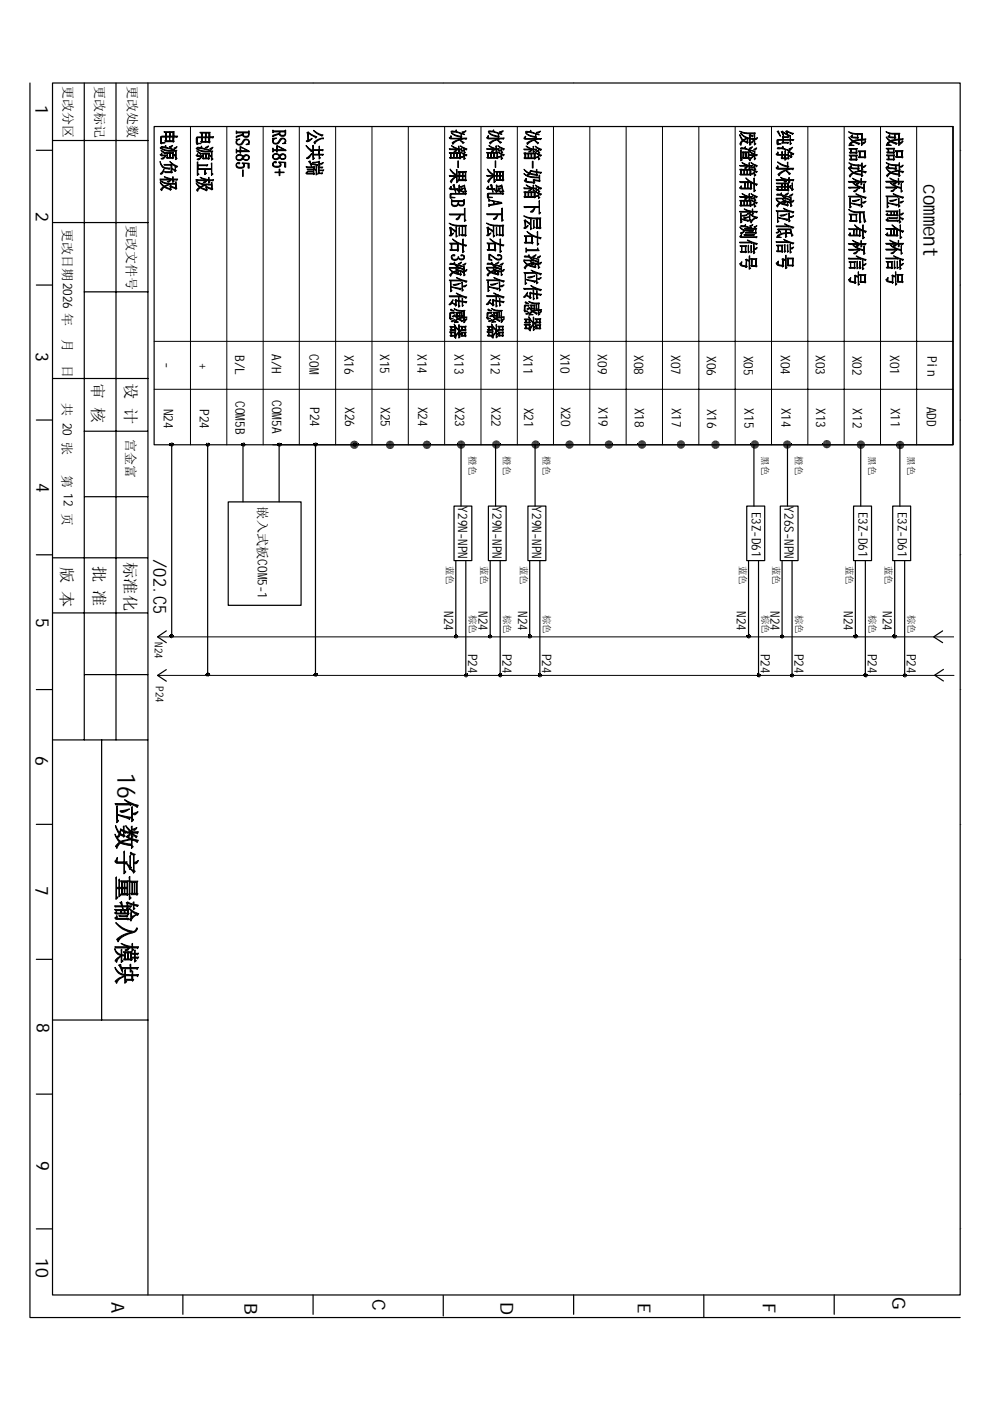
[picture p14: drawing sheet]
<svg xmlns="http://www.w3.org/2000/svg" width="210mm" height="297mm" viewBox="0 0 210 297" stroke-linecap="round" stroke-linejoin="round" font-family="sans-serif">
<defs><g id="words">
<text font-size="5.4" x="24.9" y="163.9" transform="rotate(90 24.9 163.9)">16位数字量</text>
<text font-size="4.4" x="195.8" y="39.1" transform="rotate(90 195.8 39.1)">comment</text>
<text font-size="3.9" x="32.6" y="118.6" transform="rotate(90 32.6 118.6)">/02.C5</text>
<g font-size="3.8">
<text x="7.5" y="22.3" transform="rotate(90 7.5 22.3)">1</text>
<text x="7.6" y="44.9" transform="rotate(90 7.6 44.9)">2</text>
<text x="7.6" y="74.6" transform="rotate(90 7.6 74.6)">3</text>
<text x="7.7" y="102.4" transform="rotate(90 7.7 102.4)">4</text>
<text x="7.7" y="131" transform="rotate(90 7.7 131)">5</text>
<text x="7.5" y="160.2" transform="rotate(90 7.5 160.2)">6</text>
<text x="7.5" y="187.8" transform="rotate(90 7.5 187.8)">7</text>
<text x="7.8" y="216.9" transform="rotate(90 7.8 216.9)">8</text>
<text x="7.7" y="246.2" transform="rotate(90 7.7 246.2)">9</text>
<text x="7.6" y="266.8" transform="rotate(90 7.6 266.8)">10</text>
<text x="79" y="275.5" transform="rotate(90 79 275.5)">C</text>
<text x="189.2" y="275" transform="rotate(90 189.2 275)">G</text>
<text x="23.6" y="276.1" transform="rotate(90 23.6 276.1)">A</text>
<text x="51.8" y="276.3" transform="rotate(90 51.8 276.3)">B</text>
<text x="106.1" y="276" transform="rotate(90 106.1 276)">D</text>
<text x="135.2" y="276.3" transform="rotate(90 135.2 276.3)">E</text>
<text x="161.8" y="276.2" transform="rotate(90 161.8 276.2)">F</text>
</g>
<g font-size="3.4">
<text x="19.6" y="81.2" transform="rotate(90 19.6 81.2)">审 核</text>
<text x="26.5" y="81.3" transform="rotate(90 26.5 81.3)">设 计</text>
<text x="19.9" y="120" transform="rotate(90 19.9 120)">批 准</text>
<text x="26.4" y="119.2" transform="rotate(90 26.4 119.2)">标准化</text>
<text x="13" y="120.2" transform="rotate(90 13 120.2)">版 本</text>
</g>
<g font-size="2.8">
<text x="13.5" y="18.3" transform="rotate(90 13.5 18.3)">更改分区</text>
<text x="20.2" y="18.3" transform="rotate(90 20.2 18.3)">更改标记</text>
<text x="27.1" y="18.3" transform="rotate(90 27.1 18.3)">更改处数</text>
<text x="26.9" y="47.7" transform="rotate(90 26.9 47.7)">更改文件号</text>
<text x="13.3" y="48.5" transform="rotate(90 13.3 48.5)">更改日期2026 年</text>
<text x="13.3" y="71.9" transform="rotate(90 13.3 71.9)">月</text>
<text x="13.3" y="77.4" transform="rotate(90 13.3 77.4)">日</text>
<text x="34.6" y="76.8" transform="rotate(90 34.6 76.8)">-</text>
<text x="42.2" y="76.9" transform="rotate(90 42.2 76.9)">+</text>
<text x="49.8" y="75.3" transform="rotate(90 49.8 75.3)">B/L</text>
<text x="57.6" y="75.1" transform="rotate(90 57.6 75.1)">A/H</text>
<text x="65.6" y="75.1" transform="rotate(90 65.6 75.1)">COM</text>
<text x="73.1" y="75.2" transform="rotate(90 73.1 75.2)">X16</text>
<text x="80.6" y="75.1" transform="rotate(90 80.6 75.1)">X15</text>
<text x="88.5" y="75" transform="rotate(90 88.5 75)">X14</text>
<text x="96.4" y="75.1" transform="rotate(90 96.4 75.1)">X13</text>
<text x="104.1" y="75.1" transform="rotate(90 104.1 75.1)">X12</text>
<text x="111" y="75.2" transform="rotate(90 111 75.2)">X11</text>
<text x="118.9" y="75" transform="rotate(90 118.9 75)">X10</text>
<text x="126.8" y="75.1" transform="rotate(90 126.8 75.1)">X09</text>
<text x="134.5" y="75.3" transform="rotate(90 134.5 75.3)">X08</text>
<text x="142.3" y="75.3" transform="rotate(90 142.3 75.3)">X07</text>
<text x="149.9" y="75.5" transform="rotate(90 149.9 75.5)">X06</text>
<text x="157.7" y="75.4" transform="rotate(90 157.7 75.4)">X05</text>
<text x="165.6" y="75.3" transform="rotate(90 165.6 75.3)">X04</text>
<text x="173" y="75.3" transform="rotate(90 173 75.3)">X03</text>
<text x="180.8" y="75.4" transform="rotate(90 180.8 75.4)">X02</text>
<text x="188.8" y="75.3" transform="rotate(90 188.8 75.3)">X01</text>
<text x="196.6" y="75.6" transform="rotate(90 196.6 75.6)">Pin</text>
<text x="13.3" y="85.5" transform="rotate(90 13.3 85.5)">共 20 张</text>
<text x="34.8" y="86.6" transform="rotate(90 34.8 86.6)">N24</text>
<text x="42.4" y="86.8" transform="rotate(90 42.4 86.8)">P24</text>
<text x="50" y="85.1" transform="rotate(90 50 85.1)">COM5B</text>
<text x="57.7" y="84.9" transform="rotate(90 57.7 84.9)">COM5A</text>
<text x="65.7" y="86.3" transform="rotate(90 65.7 86.3)">P24</text>
<text x="73.2" y="86.3" transform="rotate(90 73.2 86.3)">X26</text>
<text x="80.7" y="86.3" transform="rotate(90 80.7 86.3)">X25</text>
<text x="88.6" y="86.3" transform="rotate(90 88.6 86.3)">X24</text>
<text x="96.5" y="86.3" transform="rotate(90 96.5 86.3)">X23</text>
<text x="104.2" y="86.3" transform="rotate(90 104.2 86.3)">X22</text>
<text x="111.1" y="86.4" transform="rotate(90 111.1 86.4)">X21</text>
<text x="119" y="86.2" transform="rotate(90 119 86.2)">X20</text>
<text x="126.9" y="86.3" transform="rotate(90 126.9 86.3)">X19</text>
<text x="134.6" y="86.4" transform="rotate(90 134.6 86.4)">X18</text>
<text x="142.4" y="86.4" transform="rotate(90 142.4 86.4)">X17</text>
<text x="149.9" y="86.6" transform="rotate(90 149.9 86.6)">X16</text>
<text x="157.9" y="86.6" transform="rotate(90 157.9 86.6)">X15</text>
<text x="165.7" y="86.5" transform="rotate(90 165.7 86.5)">X14</text>
<text x="173.1" y="86.5" transform="rotate(90 173.1 86.5)">X13</text>
<text x="180.8" y="86.6" transform="rotate(90 180.8 86.6)">X12</text>
<text x="188.9" y="86.5" transform="rotate(90 188.9 86.5)">X11</text>
<text x="196.5" y="86.3" transform="rotate(90 196.5 86.3)">ADD</text>
<text x="26.8" y="93" transform="rotate(90 26.8 93)">宫金富</text>
<text x="13.3" y="100.7" transform="rotate(90 13.3 100.7)">第 12 页</text>
<text x="54.7" y="107.3" transform="rotate(90 54.7 107.3)">嵌入式板COM5-1</text>
<text x="97.2" y="107.4" transform="rotate(90 97.2 107.4)">Y29N-NPN</text>
<text x="104.4" y="107.4" transform="rotate(90 104.4 107.4)">Y29N-NPN</text>
<text x="112.9" y="107.4" transform="rotate(90 112.9 107.4)">Y29N-NPN</text>
<text x="166.3" y="107.4" transform="rotate(90 166.3 107.4)">Y26S-NPN</text>
<text x="159.4" y="108.5" transform="rotate(90 159.4 108.5)">E3Z-D61</text>
<text x="182" y="108.5" transform="rotate(90 182 108.5)">E3Z-D61</text>
<text x="190.3" y="108.5" transform="rotate(90 190.3 108.5)">E3Z-D61</text>
<text x="94.2" y="129.5" transform="rotate(90 94.2 129.5)">N24</text>
<text x="101.5" y="129.5" transform="rotate(90 101.5 129.5)">N24</text>
<text x="109.9" y="129.5" transform="rotate(90 109.9 129.5)">N24</text>
<text x="156.3" y="129.5" transform="rotate(90 156.3 129.5)">N24</text>
<text x="163.4" y="129.5" transform="rotate(90 163.4 129.5)">N24</text>
<text x="178.9" y="129.5" transform="rotate(90 178.9 129.5)">N24</text>
<text x="187.2" y="129.5" transform="rotate(90 187.2 129.5)">N24</text>
<text x="99.2" y="138.6" transform="rotate(90 99.2 138.6)">P24</text>
<text x="106.5" y="138.6" transform="rotate(90 106.5 138.6)">P24</text>
<text x="114.9" y="138.6" transform="rotate(90 114.9 138.6)">P24</text>
<text x="161.3" y="138.6" transform="rotate(90 161.3 138.6)">P24</text>
<text x="168.4" y="138.6" transform="rotate(90 168.4 138.6)">P24</text>
<text x="184" y="138.6" transform="rotate(90 184 138.6)">P24</text>
<text x="192.3" y="138.6" transform="rotate(90 192.3 138.6)">P24</text>
</g>
<g font-size="2.3">
<text x="32.9" y="136.1" transform="rotate(90 32.9 136.1)">N24</text>
<text x="33" y="145.5" transform="rotate(90 33 145.5)">P24</text>
</g>
<g font-size="2">
<text x="99.5" y="96.8" transform="rotate(90 99.5 96.8)">橙色</text>
<text x="106.8" y="96.8" transform="rotate(90 106.8 96.8)">橙色</text>
<text x="115.1" y="96.8" transform="rotate(90 115.1 96.8)">橙色</text>
<text x="161.5" y="96.7" transform="rotate(90 161.5 96.7)">黑色</text>
<text x="168.7" y="96.8" transform="rotate(90 168.7 96.8)">橙色</text>
<text x="184.2" y="96.7" transform="rotate(90 184.2 96.7)">黑色</text>
<text x="192.5" y="96.7" transform="rotate(90 192.5 96.7)">黑色</text>
<text x="94.7" y="119.9" transform="rotate(90 94.7 119.9)">蓝色</text>
<text x="102" y="119.9" transform="rotate(90 102 119.9)">蓝色</text>
<text x="110.4" y="119.9" transform="rotate(90 110.4 119.9)">蓝色</text>
<text x="156.8" y="119.9" transform="rotate(90 156.8 119.9)">蓝色</text>
<text x="163.9" y="119.9" transform="rotate(90 163.9 119.9)">蓝色</text>
<text x="179.4" y="119.9" transform="rotate(90 179.4 119.9)">蓝色</text>
<text x="187.7" y="119.9" transform="rotate(90 187.7 119.9)">蓝色</text>
<text x="99.6" y="130.3" transform="rotate(90 99.6 130.3)">棕色</text>
<text x="106.8" y="130.3" transform="rotate(90 106.8 130.3)">棕色</text>
<text x="115.2" y="130.3" transform="rotate(90 115.2 130.3)">棕色</text>
<text x="161.6" y="130.3" transform="rotate(90 161.6 130.3)">棕色</text>
<text x="168.7" y="130.3" transform="rotate(90 168.7 130.3)">棕色</text>
<text x="184.3" y="130.3" transform="rotate(90 184.3 130.3)">棕色</text>
<text x="192.6" y="130.3" transform="rotate(90 192.6 130.3)">棕色</text>
</g>
</g></defs>
<g fill="none" stroke="#000" stroke-width=".21">
<path d="M40.4 26.8v67.5M48.1 26.8v67.5M55.8 26.8v67.5zM57.7 26.8h144.4M63.5 26.8v67.5zM71.2 26.8v67.5zM78.9 26.8v67.5zM86.6 26.8v67.5zM94.3 26.8v67.5zM102 26.8v67.5M109.7 26.8v67.5M117.3 26.8v67.5"/>
<path d="M125.1 26.8v67.5zM132.8 26.8v67.5M140.5 26.8v67.5M148.2 26.8v67.5M155.9 26.8v67.5M163.6 26.8v67.5M171.3 26.8v67.5M179 26.8v67.5M186.7 26.8v67.5M194.4 26.8v67.5M202.1 26.8v67.5h-144.3M202.1 26.8v67.5"/>
<path d="M32.7 72.4h169.4M32.7 82.5h169.4M33.4 135h168.9M33.4 143.2h168.9"/>
</g>
<g fill="none" stroke="#000" stroke-width=".25">
<path d="M6.3 17.6v261.7h197.3M11.1 17.6h192.5v257h-192.5zM17.9 17.6v139.3M24.6 17.6v139.3M31.4 17.6v257M7.7 31.9h3.4M11.1 29.8h20.3M32.7 26.8h169.4v67.5h-169.4zM11.2 47.2h20.2M7.7 60.4h3.4M17.9 61.9h13.5M7.7 89.1h3.4"/>
<path d="M11.1 80.2h20.3M17.9 91.4h13.4M36.4 94.3v40.6M44 94.3v48.8M51.5 94.3v12.1M59.2 94.3v12.1M66.9 94.3v48.8M97.7 94.3v13M105.1 94.3v13M113.5 94.3v13M159.9 94.3v13M167 94.3v13"/>
<path d="M182.5 94.3v13M190.8 94.3v13M7.7 117.6h3.4M11.1 118.3h20.2M17.9 105.3h13.4M48.4 106.4h15.4v21.9h-15.4zM96.3 107.3h3.7v11.6h-3.7zM96.6 118.9v16M98.8 119v24.2M103.5 107.3h3.8v11.6h-3.8zM103.9 118.9v16M106 119v24.2"/>
<path d="M111.9 107.3h3.8v11.6h-3.8zM112.3 118.9v16M114.5 119v24.2M158.3 107.3h3.8v11.6h-3.8zM158.7 118.9v16M160.8 119v24.2M165.4 107.3h3.8v11.6h-3.8zM165.8 118.9v16M167.9 119v24.2M181 107.3h3.8v11.6h-3.8zM181.4 118.9v16M183.5 119v24.2"/>
<path d="M189.3 107.3h3.8v11.6h-3.8zM189.7 118.9v16M191.8 119v24.2M11.1 129.9h20.2M35.3 133.8l-1.9 1.2 1.9 1.3M199.9 133.8l-1.9 1.2 1.9 1.3M7.7 146.2h3.4M11.1 156.9h20.2M17.9 143h13.4M21.5 156.9v59.4M35.3 142l-1.9 1.2 1.9 1.2M200 141.9l-1.8 1.3 1.8 1.2"/>
<path d="M7.7 174.8h3.4M7.7 203.4h3.4M11.1 216.3h20.3M7.7 232h3.4M7.7 260.5h3.4M38.8 274.6v4.1M66.4 274.6v4.1M94 274.6v4.4M121.6 274.6v4.1M149.2 274.6v4.7M176.9 274.6v4.1"/>
</g>
<g fill="#000" stroke="#000" stroke-width=".21">
<path d="M34.2 32.5l.1 .5-.3-.2z" fill-rule="evenodd"/>
<path d="M34 38.6l.7 .8v.2z" fill-rule="evenodd"/>
<path d="M34.8 35.9l-.1 .3a.66 .66 0 0 1-.7 .7z" fill-rule="evenodd"/>
<path d="M34.2 29.2v1l.8 .1-.8 .2z" fill-rule="evenodd"/>
<path d="M34.1 29l1-.1v.2h-.9v1.4l-.2-.2z" fill-rule="evenodd"/>
<path d="M34.2 33.6l.9-.4-.5 .5z" fill-rule="evenodd"/>
<path d="M34.9 29.8h.2v.2z" fill-rule="evenodd"/>
<path d="M34.2 31.1h.2a.49 .49 0 0 0 .8-.3l-.1 .6-1-.1z" fill-rule="evenodd"/>
<path d="M34.1 31.9l1.1 .5-.3 .3z" fill-rule="evenodd"/>
<path d="M34.3 32.8l.1 .1h1v.1h-1.1z" fill-rule="evenodd"/>
<path d="M35.3 33.4l.2 .2z" fill-rule="evenodd"/>
<path d="M35.2 28.9h.7v.9v-.7h-.7z" fill-rule="evenodd"/>
<path d="M35.2 28.1v1.7h.7v-.9v1.1h-.7z" fill-rule="evenodd"/>
<path d="M34.8 37.5l1.1 .3v.2z" fill-rule="evenodd"/>
<path d="M35.3 32.3l.7 .1v1v-.9h-.5v1.1l-.1-1.1z" fill-rule="evenodd"/>
<path d="M33.9 34.2l.7 1.2 .5 .2h1l-.2 .3-.6-.1a1.63 1.63 0 0 1-1.4-1.6z" fill-rule="evenodd"/>
<path d="M34 38.3l1 .5 1.2 .1v.2l-1.5-.3z" fill-rule="evenodd"/>
<path d="M35.5 38.5l.7-.2-.4 .3z" fill-rule="evenodd"/>
<path d="M34.8 34.9h1.5v1.5v-1.4h-1.5z" fill-rule="evenodd"/>
<path d="M36.4 34.9h.1l-.1 .1z" fill-rule="evenodd"/>
<path d="M36.3 34.9l.1 .1v1.4l.2 .1-.2 .2-1.4-.1-.1-.2h1.4z" fill-rule="evenodd"/>
<path d="M35.9 31.1l.7-.3-.3 .5z" fill-rule="evenodd"/>
<path d="M36 32.4l.6-.1v1.1v-.9h-.5z" fill-rule="evenodd"/>
<path d="M33.9 38h2l.1-.2 .6 .2v.2h-2.6z" fill-rule="evenodd"/>
<path d="M36 28.1v.8h.7v.2h-.7z" fill-rule="evenodd"/>
<path d="M36 27.9h.7v1.9v-1.7h-.7v1z" fill-rule="evenodd"/>
<path d="M35.5 32.5v.9h.5v-1l.1 1h.5v-1.1h.2l-.2 1.3h-1.1z" fill-rule="evenodd"/>
<path d="M36.7 32.8v.5l.1 .1-.2 .2z" fill-rule="evenodd"/>
<path d="M36.6 37.5h.1v.8l.2 .2-.3 .2z" fill-rule="evenodd"/>
<path d="M34.8 27.9h1.2v1.9h.7v-1.9h.3l-.2 .2-.1 2-.8-.1v-1.9h-.7l-.1 1.9v-1.9z" fill-rule="evenodd"/>
<path d="M36.8 29.1v.7l.2 .2-.3 .1z" fill-rule="evenodd"/>
<path d="M35.1 31.1l.2 .2 1.7 .5-1.9-.4z" fill-rule="evenodd"/>
<path d="M36.4 35.7l.7 .4v.3z" fill-rule="evenodd"/>
<path d="M36.7 32.5v.2l.6 .2-.2 .2-.4-.3z" fill-rule="evenodd"/>
<path d="M35 39.4l1.2-.3v-.2h1.1v.9v-.7h-.3h-.7l-1.3 .5z" fill-rule="evenodd"/>
<path d="M36 34.3l1.2 .7v1l.2 .1-.3 .3v-1.2z" fill-rule="evenodd"/>
<path d="M37.3 31.9h.2l-.2 .2z" fill-rule="evenodd"/>
<path d="M37.3 38.5v1.3l.2 .1-.2 .2-.1-1.5z" fill-rule="evenodd"/>
<path d="M36.9 31.4l.6-.3-.2 .4z" fill-rule="evenodd"/>
<path d="M34 31.4l1.5 .5h1.8v1.5l.2 .2-.2 .3v-1.8l-1.9-.1-.8-.2z" fill-rule="evenodd"/>
<path d="M36.8 28.1v.8h.9l-.2 .3-.7-.1z" fill-rule="evenodd"/>
<path d="M37.2 35l.5 .2-.2 .3z" fill-rule="evenodd"/>
<path d="M36.7 38h1l-.2 .3-.8-.1z" fill-rule="evenodd"/>
<path d="M41.9 32.6v.6l-.3-.2z" fill-rule="evenodd"/>
<path d="M41.8 34.4l.2-.1v2.4l.2 .2-.4 .3z" fill-rule="evenodd"/>
<path d="M41.6 38.8l.7 .7v.2z" fill-rule="evenodd"/>
<path d="M41.8 29.3l.1 1 .7 .2-.8 .1z" fill-rule="evenodd"/>
<path d="M41.7 29.2l.1-.2h.9v.2l-.9 .1v1.3l-.2-.3z" fill-rule="evenodd"/>
<path d="M41.8 33.8l.9-.5a.7 .7 0 0 1-.9 .5z" fill-rule="evenodd"/>
<path d="M42.5 30l.3 .2z" fill-rule="evenodd"/>
<path d="M41.8 31.2l.7 .1 .3-.3-.1 .5h-.9z" fill-rule="evenodd"/>
<path d="M41.7 32l1.1 .5-.3 .3z" fill-rule="evenodd"/>
<path d="M41.9 32.9l.1 .1h1.1v.2h-1.2z" fill-rule="evenodd"/>
<path d="M42.9 33.5l.2 .2z" fill-rule="evenodd"/>
<path d="M42.8 29h.8v1v-.8h-.8z" fill-rule="evenodd"/>
<path d="M42.8 28.2v1.8h.8v-1v1.2h-.8z" fill-rule="evenodd"/>
<path d="M42.4 37.6l1.2 .4v.1z" fill-rule="evenodd"/>
<path d="M42.9 32.5h.7v1v-.8h-.5v1v-1z" fill-rule="evenodd"/>
<path d="M43.6 35.9v.7l.2 .1-.4 .3z" fill-rule="evenodd"/>
<path d="M41.6 38.4l.9 .4 1.3 .2v.2l-1.3-.2z" fill-rule="evenodd"/>
<path d="M43.1 38.6l.7-.2-.4 .4z" fill-rule="evenodd"/>
<path d="M42 35l2.1-.1-.2 .3-.1-.1h-1.8z" fill-rule="evenodd"/>
<path d="M43.5 31.3l.7-.3-.3 .4z" fill-rule="evenodd"/>
<path d="M43.6 32.5h.6v1v-.8h-.5z" fill-rule="evenodd"/>
<path d="M41.5 38.1h2.1v-.1l.6 .1v.2h-2.6z" fill-rule="evenodd"/>
<path d="M43.6 28.2v.8h.7v.2h-.7z" fill-rule="evenodd"/>
<path d="M43.6 28.1h.8l-.1 1.9v-1.8h-.7v1z" fill-rule="evenodd"/>
<path d="M43.1 32.7v.8h.5v-1l.1 1h.5v-1h.2l-.2 1.3-1.1-.1z" fill-rule="evenodd"/>
<path d="M44.3 32.9v.6l.1 .1-.2 .2z" fill-rule="evenodd"/>
<path d="M44.2 37.7l.1-.1v.9l.2 .1-.3 .2z" fill-rule="evenodd"/>
<path d="M42.4 28.1h1.2v1.9h.7l.1-1.9h.2l-.2 .2v2l-.8-.1v-2h-.8v2l-.1-2z" fill-rule="evenodd"/>
<path d="M44.4 29.2v.8l.2 .1-.2 .2z" fill-rule="evenodd"/>
<path d="M42.8 31.2l.1 .2 1.8 .5-2-.4z" fill-rule="evenodd"/>
<path d="M44.3 32.7v.1l.5 .2-.1 .3-.4-.4z" fill-rule="evenodd"/>
<path d="M42 35v.8h2.8v.1h-1.2l-.2 1.1v-1.1h-1.4z" fill-rule="evenodd"/>
<path d="M42.6 39.5l1.2-.3v-.2l1.1 .1v.8v-.7h-1l-1.2 .5z" fill-rule="evenodd"/>
<path d="M44.9 32h.2l-.1 .2z" fill-rule="evenodd"/>
<path d="M44.5 31.5l.7-.3-.3 .5z" fill-rule="evenodd"/>
<path d="M41.6 31.5l1.4 .5h1.9l.1 1.6 .2 .1-.4 .3v-1.8h-1.9z" fill-rule="evenodd"/>
<path d="M44.8 34.7l.1-.2v2.2l.3 .2-.4 .3z" fill-rule="evenodd"/>
<path d="M44.4 28.3v.7h.9l-.2 .3-.7-.1z" fill-rule="evenodd"/>
<path d="M44.3 38.1h1l-.2 .3-.8-.1z" fill-rule="evenodd"/>
<path d="M50 29.6l.8-.2-.6 .4v.4z" fill-rule="evenodd"/>
<path d="M50.2 34.7l.3-.3 .3 .1a.28 .28 0 0 1-.2 .3 .28 .28 0 0 1-.3-.1l-.1 .2v.5l-.2-.2z" fill-rule="evenodd"/>
<path d="M51.4 36h.2v1.4h-.2z" fill-rule="evenodd"/>
<path d="M50.1 28.9l1.3-.4 .1 .1-1.2 .4-.1 .2z" fill-rule="evenodd"/>
<path d="M50.2 32.9l.4-.1h.5l.4 .3v.2l-.4-.3-.5-.1-.3 .1-.1 .4z" fill-rule="evenodd"/>
<path d="M51.5 34.7l.2 .1v.3z" fill-rule="evenodd"/>
<path d="M50.2 35l.3 .4 .8 .1 .3-.3 .2-.4a.59 .59 0 0 1-.5 .9l-1-.1-.1-.2z" fill-rule="evenodd"/>
<path d="M50.1 27.8l.1 .2h2.5v-.2v.6l-.1-.2h-1l-.1 .6-.1-.6h-1.2l-.1 .1z" fill-rule="evenodd"/>
<path d="M50.1 33.1l.1 .6 .3 .2 .5-.1 .4-.4 .1-.3 .5-.3 .6 .1 .1 .1v.4a.61 .61 0 0 0-.7-.4 .61 .61 0 0 0-.4 .7l-.7 .4-.4-.1-.4-.3z" fill-rule="evenodd"/>
<path d="M51.6 28.2v.4l.1 .2 .8 .1 .2-.2v-.9h.1l-.1 1.1-.3 .2-.7-.1-.2-.2z" fill-rule="evenodd"/>
<path d="M50.1 29.7l.1 .7 .4 .2 .5-.1 .6-.9 .3-.1 .6 .1 .2 .3v.4l-.1 .2v-.5l-.1-.3h-.6l-.7 .9-.7 .2-.5-.4z" fill-rule="evenodd"/>
<path d="M52.2 30.6l.3-.1 .2-.4 .1 .5z" fill-rule="evenodd"/>
<path d="M50.1 31.6l.1 .3h.7l.1-.8 1.8 .9v.2l-1.8-1v1.3h-.1v-.3h-.6l-.2 .3z" fill-rule="evenodd"/>
<path d="M51 31.2v.7h1.5l.3 .3h-1.8z" fill-rule="evenodd"/>
<path d="M51.6 33.6l.3 .2h.6l.2-.3v-.5l.1 .2v.4l-.4 .4-.6-.1-.2-.2z" fill-rule="evenodd"/>
<path d="M51.4 34.5l1.4 .1v1.1l-.2-.1v-.9h-1.1z" fill-rule="evenodd"/>
<path d="M57.8 29.4l.8-.1-.6 .3-.1 .4z" fill-rule="evenodd"/>
<path d="M58 34.4l.3-.2 .3 .2-.6 .2-.1 .6-.1-.5z" fill-rule="evenodd"/>
<path d="M57.8 28.7l1.4-.4v.1l-1.3 .6z" fill-rule="evenodd"/>
<path d="M58.1 32.6h.7l.4 .3v.1l-.3-.2-.5-.1-.4 .3-.1 .2v-.3z" fill-rule="evenodd"/>
<path d="M59.3 34.4l.2 .2-.1 .3z" fill-rule="evenodd"/>
<path d="M57.9 34.8l.3 .4h.9l.3-.2 .1-.4a.6 .6 0 0 1 0 .7 .6 .6 0 0 1-.7 .2l-.8-.2z" fill-rule="evenodd"/>
<path d="M58.3 36.5h.9v-.7h.2v.7h.8v.1h-.8v.6h-.2v-.6h-.9z" fill-rule="evenodd"/>
<path d="M57.8 27.6l.2 .2h2.4l.1-.2v.6l-.1-.2h-1.1v.6l-.1-.6h-1.2l-.2 .1z" fill-rule="evenodd"/>
<path d="M57.9 32.9v.3a.69 .69 0 0 0 .7 .4 .69 .69 0 0 0 .6-.5l.1-.1a.8 .8 0 0 1 1.2-.2v.4l-.3-.4h-.4l-.4 .5v.2l-.1-.1-.6 .5h-.4l-.4-.3-.1-.3z" fill-rule="evenodd"/>
<path d="M59.3 28v.4l.2 .2 .7 .1 .3-.3 .1-.8-.1 1.1-.3 .2h-.7l-.2-.3z" fill-rule="evenodd"/>
<path d="M59.1 34.3l1.5 .1v1.1l-.3-.1v-.9h-1.1z" fill-rule="evenodd"/>
<path d="M57.9 29.5l.1 .7 .6 .2 .4-.3 .5-.7 .6-.1a.65 .65 0 0 1 .4 1v-.6l-.7-.3-.8 1-.7 .2a.64 .64 0 0 1-.4-1.1z" fill-rule="evenodd"/>
<path d="M59.9 30.4l.5-.2 .1-.3v.5h.1z" fill-rule="evenodd"/>
<path d="M57.8 31.4l.2 .3h.7l.1-.8 1.8 .9v.1l-1.8-.9v1.3l-.1-.4h-.7l-.2 .3z" fill-rule="evenodd"/>
<path d="M58.8 31v.7h1.4l.4 .2h-1.8z" fill-rule="evenodd"/>
<path d="M59.4 33.3l.3 .3h.5l.3-.3v-.5a.62 .62 0 0 1-.3 1h-.5z" fill-rule="evenodd"/>
<path d="M65.2 36.4v.2z" fill-rule="evenodd"/>
<path d="M64.9 29.9l.4-.2v.3z" fill-rule="evenodd"/>
<path d="M65 33.5l1-1-.1 .5a.67 .67 0 0 1-.9 .5z" fill-rule="evenodd"/>
<path d="M66 34.8l.1 .5-.2-.3z" fill-rule="evenodd"/>
<path d="M65.4 28.2v1.5l.8-.3-.9 .6z" fill-rule="evenodd"/>
<path d="M64.9 30.9l1.4 1-.3 .3z" fill-rule="evenodd"/>
<path d="M65.1 35.8h1.4v.2h-1.3z" fill-rule="evenodd"/>
<path d="M65.2 36.3h1.3v.4v-.3h-1.2z" fill-rule="evenodd"/>
<path d="M65.2 36.4v.3h1.3v-.4v.7l-.1-.1h-1.4l-.1-.2z" fill-rule="evenodd"/>
<path d="M66.3 30.9l.1-.1v2.5l.3 .3-.4 .3z" fill-rule="evenodd"/>
<path d="M66.5 35.3h.2l-.2 .6z" fill-rule="evenodd"/>
<path d="M64.9 35.3h1.6v1.4l.2 .2-.2 .1v-1.5h-1.5z" fill-rule="evenodd"/>
<path d="M66.5 35.5v.3l.5 .1v.2l-.5-.2z" fill-rule="evenodd"/>
<path d="M65.1 28.1l.3-.1 .5 .4 1.3 .6-.3 .3-1.5-1.1-.1 1.8z" fill-rule="evenodd"/>
<path d="M67 35.3l.1-.1v1.6l.2 .1-.3 .2z" fill-rule="evenodd"/>
<path d="M66.2 34.5l1.2-.1-.9 .2z" fill-rule="evenodd"/>
<path d="M65.4 34.3l.3-.2 .1 .2a.53 .53 0 0 0 .6 .5l1.1 .1-.2 .3-1.3-.4-.1 .2z" fill-rule="evenodd"/>
<path d="M67.4 36.7l.2 .1z" fill-rule="evenodd"/>
<path d="M66.4 31.7h1.2v1v-.8h-1.2z" fill-rule="evenodd"/>
<path d="M66.4 31.7v1h1.2v-1v1.2h-1.2z" fill-rule="evenodd"/>
<path d="M67.5 34.3l.2-.2v.8l.2 .1-.3 .2z" fill-rule="evenodd"/>
<path d="M67.6 31.1l.1-.1v2.3l.2 .2-.3 .2z" fill-rule="evenodd"/>
<path d="M67.6 35.3v1.4l.8-.1-.2 .3-.6-.1v-1.2l-.2-.1z" fill-rule="evenodd"/>
<path d="M67.6 35.3l.1 .1h.8l-.2 .3-.7-.1z" fill-rule="evenodd"/>
<path d="M66.5 27.7l.9 .6 1.1 .3-.3 .3-1-.6z" fill-rule="evenodd"/>
<path d="M67.7 31.7h.8l-.1 .3-.7-.1z" fill-rule="evenodd"/>
<path d="M67.9 34.7l.6-.3-.2 .4z" fill-rule="evenodd"/>
<path d="M66.7 30l.9-.6 1-.2-.1 .3-.2-.1-.7 .2-.9 .8a.22 .22 0 0 1-.2-.2 .22 .22 0 0 1 .2-.2z" fill-rule="evenodd"/>
<path d="M67.7 32.7h.9l-.2 .3-.7-.1z" fill-rule="evenodd"/>
<path d="M67.6 36.1l1.1-.1-.2 .3-.1-.1h-.8z" fill-rule="evenodd"/>
<path d="M95.2 32.4h.3v1v-.9z" fill-rule="evenodd"/>
<path d="M95.6 28.8v.4z" fill-rule="evenodd"/>
<path d="M95.6 39.5v.4z" fill-rule="evenodd"/>
<path d="M95.6 32.4h.6v1v-.9h-.6z" fill-rule="evenodd"/>
<path d="M96 39.3l.3-.2 .1 .9z" fill-rule="evenodd"/>
<path d="M95.7 30.9l1 .5v.2z" fill-rule="evenodd"/>
<path d="M95.2 37.2h1.5v.2l-1.3 .1z" fill-rule="evenodd"/>
<path d="M95.4 35.9l1.3 1.1v.4l-1-1z" fill-rule="evenodd"/>
<path d="M96.7 37l.1 .5-.7 .5-.4 .8a.43 .43 0 0 1-.2-.5 .43 .43 0 0 1 .4-.3l.8-.6z" fill-rule="evenodd"/>
<path d="M96.3 32.1l.5-.4-.2 .5z" fill-rule="evenodd"/>
<path d="M96.2 32.4h.7l-.1 1v-.9h-.5z" fill-rule="evenodd"/>
<path d="M96.9 37.2h.5v.2h-.5z" fill-rule="evenodd"/>
<path d="M96.5 40h.5l-.2 .3z" fill-rule="evenodd"/>
<path d="M97.1 34.1h.1v1.4h-.1z" fill-rule="evenodd"/>
<path d="M96.7 36l.2-.1v2.4l.3 .2-.4 .3z" fill-rule="evenodd"/>
<path d="M95.2 31.5l1.5 .1v-.2l.5 .1v.2h-.3v.2l-.1-.2h-1.5z" fill-rule="evenodd"/>
<path d="M97.1 36.4h.3v1.7v-1.5h-.2z" fill-rule="evenodd"/>
<path d="M97.4 39.2l-.1 1.3v-1.1z" fill-rule="evenodd"/>
<path d="M96.9 32.4h.6v1v-.9h-.6z" fill-rule="evenodd"/>
<path d="M97.2 31.1l.1-.2v1l.2 .2-.3 .1z" fill-rule="evenodd"/>
<path d="M95.7 28.2l1.4 .6a.48 .48 0 0 1 .6 .4l-1.1-.4z" fill-rule="evenodd"/>
<path d="M95.5 32.4l.1 1h.6v-1l.1 1h.5l.1-1v1h.6v-1h.2l-.1 .1-.1 1.2v-.1h-2.1l-.1-.2h.2z" fill-rule="evenodd"/>
<path d="M97.6 32.5v.9l.1 .1-.2 .2z" fill-rule="evenodd"/>
<path d="M95.8 30.3l.8-.5 1.3-.4-1.3 .6-.5 .6z" fill-rule="evenodd"/>
<path d="M97.7 28.5l.1-.1 .2 .6-.3 .2z" fill-rule="evenodd"/>
<path d="M97.3 31.6l.7-.1-.2 .3-.5-.1z" fill-rule="evenodd"/>
<path d="M97.5 36.6v.6h.5v.2h-.5z" fill-rule="evenodd"/>
<path d="M97.5 36.4h.6l-.1 1.7v-1.5h-.5v.8z" fill-rule="evenodd"/>
<path d="M97.6 39.6l.7-.2-.5 .3z" fill-rule="evenodd"/>
<path d="M97.7 33.3l.6-.3-.2 .4z" fill-rule="evenodd"/>
<path d="M97.8 31.9l.6-.1a.35 .35 0 0 1-.6 .1z" fill-rule="evenodd"/>
<path d="M97.6 40l.8-.1-.4 .3z" fill-rule="evenodd"/>
<path d="M97.5 29.6l.9 .6-.3 .2z" fill-rule="evenodd"/>
<path d="M95.6 27.9l.2-.1h.7l.3-.3 .1 .4 1.6 .6-1.8-.5-.9 .1z" fill-rule="evenodd"/>
<path d="M97.6 31l.8 .4 .1 .8 .2 .1-.3 .2v-1z" fill-rule="evenodd"/>
<path d="M97.7 32.3l.7 .3 .1 .8 .2 .2-.4 .2v-1z" fill-rule="evenodd"/>
<path d="M98.1 37.2h.6v.9v-.7h-.6z" fill-rule="evenodd"/>
<path d="M97.4 36.4l.1 1.7h.5l.1-1.7h.6v.8v-.6h-.6v1.7h-.9v-.2h.2z" fill-rule="evenodd"/>
<path d="M98 28l.8-.2-.4 .3h-.3z" fill-rule="evenodd"/>
<path d="M98.8 36.4h.1l-.1 .2z" fill-rule="evenodd"/>
<path d="M98.1 36.6v1.5h.6l.1-1.7v1.7l.1 .1-.2 .2-.6-.1z" fill-rule="evenodd"/>
<path d="M95.6 28.8l.2 .5h3.2l-.2 .3-.1-.2h-3.2l-.3-.2z" fill-rule="evenodd"/>
<path d="M98.4 32.6l.6 .2-.2 .3z" fill-rule="evenodd"/>
<path d="M98.4 31.4l.6 .2-.2 .2-.3-.2z" fill-rule="evenodd"/>
<path d="M103.2 32.3h.3v1.1v-.9z" fill-rule="evenodd"/>
<path d="M103.5 28.8v.3z" fill-rule="evenodd"/>
<path d="M103.5 39.5v.4z" fill-rule="evenodd"/>
<path d="M103.5 32.3h.6v1.1v-.9h-.6z" fill-rule="evenodd"/>
<path d="M103.9 39.2h.4v.8z" fill-rule="evenodd"/>
<path d="M103.6 30.9l1 .5v.1z" fill-rule="evenodd"/>
<path d="M103.2 37.2h1.4v.2h-1.3z" fill-rule="evenodd"/>
<path d="M103.3 35.8l1.3 1.2v.4l-.9-1z" fill-rule="evenodd"/>
<path d="M104.6 37l.1 .4-.8 .7-.3 .6a.48 .48 0 0 1-.1-.5 .48 .48 0 0 1 .4-.3l.7-.5z" fill-rule="evenodd"/>
<path d="M104.2 32.1l.5-.4-.1 .4z" fill-rule="evenodd"/>
<path d="M104.1 32.3h.7l-.1 1.1v-.9h-.5z" fill-rule="evenodd"/>
<path d="M104.8 37.2h.5v.2h-.5z" fill-rule="evenodd"/>
<path d="M104.4 40l.5-.1-.2 .3z" fill-rule="evenodd"/>
<path d="M105 34.1h.1v1.4h-.1z" fill-rule="evenodd"/>
<path d="M104.6 36l.2-.1v2.4l.3 .2-.4 .2z" fill-rule="evenodd"/>
<path d="M103.2 31.5h1.4v-.1l.5 .1 .1 .2h-.4v.1l-.1-.1h-1.4z" fill-rule="evenodd"/>
<path d="M105 36.4h.3v1.7v-1.6z" fill-rule="evenodd"/>
<path d="M105.2 39.3l.1-.1-.1 1.3z" fill-rule="evenodd"/>
<path d="M104.8 32.3h.7l-.1 1.1v-.9h-.5z" fill-rule="evenodd"/>
<path d="M105.1 31l.1-.1v1l.3 .1-.3 .2z" fill-rule="evenodd"/>
<path d="M103.6 28.1l1 .5 1.1 .3v.3l-1.3-.5z" fill-rule="evenodd"/>
<path d="M103.5 32.3v1.1h.6v-1.1l.1 1.1h.5l.1-1.1 .1 1.1h.5l.1-1.1h.2l-.2 .2v1.1h-2.2l-.1-.2h.3z" fill-rule="evenodd"/>
<path d="M105.5 32.5v.8l.2 .1-.2 .2z" fill-rule="evenodd"/>
<path d="M103.8 30.3l.8-.6 1.3-.2-1.2 .4-.7 .7z" fill-rule="evenodd"/>
<path d="M105.6 28.5l.1-.1 .2 .6-.2 .2z" fill-rule="evenodd"/>
<path d="M105.2 31.5h.7l-.2 .3-.5-.1z" fill-rule="evenodd"/>
<path d="M105.4 36.5v.7h.6v.2h-.6z" fill-rule="evenodd"/>
<path d="M105.4 36.4h.6v1.7v-1.6h-.6v.9z" fill-rule="evenodd"/>
<path d="M105.5 39.5l.7-.1-.4 .3z" fill-rule="evenodd"/>
<path d="M105.7 33.2l.6-.2-.3 .3z" fill-rule="evenodd"/>
<path d="M105.7 31.9l.6-.2-.3 .4z" fill-rule="evenodd"/>
<path d="M105.5 40l.8-.1-.5 .3z" fill-rule="evenodd"/>
<path d="M105.4 29.7l.9 .5-.3 .2z" fill-rule="evenodd"/>
<path d="M103.5 27.8h.9l.2-.3a2.1 2.1 0 0 0 1.6 .8l.2 .2-1.8-.5h-1z" fill-rule="evenodd"/>
<path d="M105.5 30.9l.8 .4 .1 .8 .2 .2-.3 .2v-1z" fill-rule="evenodd"/>
<path d="M105.6 32.2l.7 .4 .1 .8 .2 .2-.3 .2v-1z" fill-rule="evenodd"/>
<path d="M106 37.2h.6v.9v-.7h-.6z" fill-rule="evenodd"/>
<path d="M105.3 36.4l.1 1.7h.6v-1.7h.6v.8v-.7h-.6v1.8h-.8l-.1-.2h.2z" fill-rule="evenodd"/>
<path d="M105.9 28l.8-.3a.48 .48 0 0 1-.8 .3z" fill-rule="evenodd"/>
<path d="M106.7 36.4h.1l-.1 .1z" fill-rule="evenodd"/>
<path d="M106 36.5v1.6h.6l.1-1.7v1.6l.1 .2-.2 .2-.1-.1h-.5z" fill-rule="evenodd"/>
<path d="M103.5 28.8l.1 .5 3.3-.1-.2 .3-3.2-.1-.3-.2z" fill-rule="evenodd"/>
<path d="M106.3 32.6l.6 .2-.2 .2z" fill-rule="evenodd"/>
<path d="M106.3 31.3l.6 .2-.1 .3z" fill-rule="evenodd"/>
<path d="M111.1 32.4h.3l-.1 1.1v-.9h-.2z" fill-rule="evenodd"/>
<path d="M111.4 28.9v.3z" fill-rule="evenodd"/>
<path d="M111.5 37.9l.1-.1-.1 .5z" fill-rule="evenodd"/>
<path d="M111.4 32.5h.6v1v-.9h-.5z" fill-rule="evenodd"/>
<path d="M111.1 35.9l1 .7v.2l-.7-.5z" fill-rule="evenodd"/>
<path d="M111.5 31l1.1 .5-.1 .1z" fill-rule="evenodd"/>
<path d="M111.5 39.2l1.1 .5-.1 .2z" fill-rule="evenodd"/>
<path d="M112.1 32.2l.5-.4a.35 .35 0 0 1-.1 .4 .35 .35 0 0 1-.4 0z" fill-rule="evenodd"/>
<path d="M112 32.5h.6v1v-.9h-.5z" fill-rule="evenodd"/>
<path d="M112.9 34.2h.1v1.4h-.1z" fill-rule="evenodd"/>
<path d="M111 31.6h1.5l.1-.1 .4 .1v.2h-.3l-.1 .1v-.1h-1.4z" fill-rule="evenodd"/>
<path d="M113 38.2l.2-.2v.6z" fill-rule="evenodd"/>
<path d="M112.6 32.5h.7v1v-.9h-.6z" fill-rule="evenodd"/>
<path d="M113 31.1l.1-.1v1l.2 .1-.3 .2z" fill-rule="evenodd"/>
<path d="M113.2 38.3l.2 .4-.2 .2z" fill-rule="evenodd"/>
<path d="M111.5 28.2l.8 .5 1.2 .2v.3l-1.1-.3z" fill-rule="evenodd"/>
<path d="M111.4 32.4l.1 1.1h.5v-1l.1 1h.5v-1l.1 1h.6v-1l.2-.1-.1 1.3-2.2-.1-.1-.1h.2z" fill-rule="evenodd"/>
<path d="M113.4 32.6v.8l.1 .1-.1 .2z" fill-rule="evenodd"/>
<path d="M111.7 30.3l.7-.4 1.3-.4-1.1 .5-.7 .6z" fill-rule="evenodd"/>
<path d="M112.5 36.1l1.2 .3v.6v-.4l-.9-.2a.33 .33 0 0 0-.3 0 .33 .33 0 0 0-.1 .3l-.3 .5h-.3z" fill-rule="evenodd"/>
<path d="M113.6 28.5v.4l.2 .2-.3 .1v-.6z" fill-rule="evenodd"/>
<path d="M113.1 31.6h.7l-.2 .3-.5-.1z" fill-rule="evenodd"/>
<path d="M112.4 36.7l1.3 .3v-.6l.1 .9-1.4-.4z" fill-rule="evenodd"/>
<path d="M113.1 39.9l.7-.1-.2 .3-.5-.1z" fill-rule="evenodd"/>
<path d="M113.8 35.9v1.1l.2 .1-.2 .2-.1-1.3z" fill-rule="evenodd"/>
<path d="M113.6 33.3l.6-.2-.2 .3z" fill-rule="evenodd"/>
<path d="M113.6 32l.6-.1-.3 .3z" fill-rule="evenodd"/>
<path d="M113.3 29.7l.9 .6-.2 .2z" fill-rule="evenodd"/>
<path d="M111.5 27.9h.9l.2-.3a1.26 1.26 0 0 0 1.1 .7l.6 .3-2-.5h-.8z" fill-rule="evenodd"/>
<path d="M111.1 36.8l1.1 .6 2.1 .1v.2l-2.2-.2z" fill-rule="evenodd"/>
<path d="M111.5 37.9v.4l.2 .2 1.5 .1v-.6l1.1 .3 .1 .2-1.2-.2v.6l-.1-.1-1.5-.2a.35 .35 0 0 1-.4-.2 .35 .35 0 0 1 .3-.4z" fill-rule="evenodd"/>
<path d="M113.5 31l.8 .4v.8l.2 .2-.3 .2v-1z" fill-rule="evenodd"/>
<path d="M113.5 32.3l.7 .4 .1 .8 .2 .2-.3 .2v-1.1z" fill-rule="evenodd"/>
<path d="M114.3 37.2l.1-.1v1.2h.2l-.2 .2z" fill-rule="evenodd"/>
<path d="M113.7 28.1l.9-.3-.5 .4z" fill-rule="evenodd"/>
<path d="M111.4 28.9l.1 .5h3.3l-.2 .2-3.3-.1a.28 .28 0 0 1-.2-.3 .28 .28 0 0 1 .2-.2z" fill-rule="evenodd"/>
<path d="M114.2 32.7l.6 .2-.2 .2z" fill-rule="evenodd"/>
<path d="M114.3 31.4l.5 .3-.2 .2-.3-.2z" fill-rule="evenodd"/>
<path d="M113.8 36.4l1 .1-.2 .3-.8-.2z" fill-rule="evenodd"/>
<path d="M114.3 39.7l.5 .2-.2 .2-.3-.2z" fill-rule="evenodd"/>
<path d="M156.8 35.9h.3v1v-.8h-.2z" fill-rule="evenodd"/>
<path d="M157.1 39.4l.1 .4z" fill-rule="evenodd"/>
<path d="M157 31.9l.1-.2v2l.3 .2-.3 .2z" fill-rule="evenodd"/>
<path d="M157.1 30l.3-.3-.3 1.1-.3-.2z" fill-rule="evenodd"/>
<path d="M157.4 32.2h.2v1.2v-1z" fill-rule="evenodd"/>
<path d="M157.2 35.9h.6v1v-.8h-.6z" fill-rule="evenodd"/>
<path d="M157.1 31.4h.6l.4-.3-.1 .5h-1z" fill-rule="evenodd"/>
<path d="M157.6 32.2h.5v1.2v-1h-.4l-.1 1.2h-.1z" fill-rule="evenodd"/>
<path d="M157.4 34.4l.9 .5v.2l-.7-.4z" fill-rule="evenodd"/>
<path d="M156.8 28.6l.3 .3a.65 .65 0 0 0 .4 .7 .65 .65 0 0 0 .7-.2l.2-.1-.6 .4-.1 .3h-.3z" fill-rule="evenodd"/>
<path d="M157.9 35.6l.5-.4a.35 .35 0 0 1-.1 .4 .35 .35 0 0 1-.4 0z" fill-rule="evenodd"/>
<path d="M157.7 29.7l.7 .3 .1 .4-.8-.4z" fill-rule="evenodd"/>
<path d="M157.8 35.9h.7l-.1 1v-.8h-.5z" fill-rule="evenodd"/>
<path d="M156.8 38.5h1.8l-.1 1.4v-1.2h-.5l-.1 1.2v-1.2h-.9z" fill-rule="evenodd"/>
<path d="M157 28.3l1.5 .9 .2 1-.2 .2-.1-1.1-.8-.4z" fill-rule="evenodd"/>
<path d="M157.7 32.4v1h.4v-1.2h.6v1.2v-1h-.5v1.2h-.6z" fill-rule="evenodd"/>
<path d="M156.8 35.1h1.5v-.2l.5 .2v.1h-.3l-.1 .2v-.2h-1.5z" fill-rule="evenodd"/>
<path d="M158.2 32.4v1h.5v-1.2h.2l-.2 .2v1.3l-.5-.1z" fill-rule="evenodd"/>
<path d="M158.7 32.4v1l.2 .1-.2 .2z" fill-rule="evenodd"/>
<path d="M158.5 29.2l.5 .1v.2l-.5-.1z" fill-rule="evenodd"/>
<path d="M158.1 37.7l.9 .7-.1 .1z" fill-rule="evenodd"/>
<path d="M158.5 35.9h.6l-.1 1v-.8h-.5z" fill-rule="evenodd"/>
<path d="M158.7 34.6l.2-.1v1l.2 .1-.3 .2z" fill-rule="evenodd"/>
<path d="M158.6 38.5h.3l.1-.1 .2 .1v1.4v-1.2h-.6z" fill-rule="evenodd"/>
<path d="M158.8 28.7l.2-.2v1.9l.3 .2-.3 .2v-2z" fill-rule="evenodd"/>
<path d="M157.1 35.9l.1 1h.6v-1l.1 1h.5l.1-1v1h.5l.1-1h.2l-.2 1.3-2.1-.1-.2-.2h.3z" fill-rule="evenodd"/>
<path d="M159.2 36.1v.8l.1 .1-.2 .2z" fill-rule="evenodd"/>
<path d="M157.1 39.5l.1 .4h.7l.1-1.2v1.2h.5l.1-1.4v1.4h.6v-1.4l.1 1.4h.1l-.2 .3-2.1-.1-.3-.3z" fill-rule="evenodd"/>
<path d="M158.8 31.4l.7-.3-.3 .5z" fill-rule="evenodd"/>
<path d="M158.9 35.1h.7l-.2 .3-.5-.2z" fill-rule="evenodd"/>
<path d="M159 28.5l.7 .3-.1 .2-.6-.2z" fill-rule="evenodd"/>
<path d="M159.1 30.2l.6-.4v.2a.34 .34 0 0 1-.6 .2z" fill-rule="evenodd"/>
<path d="M158 31.4l1.8 .7-1.7-.4z" fill-rule="evenodd"/>
<path d="M158.7 31.8l1.1 .8v.2l-.5-.3z" fill-rule="evenodd"/>
<path d="M159.3 38.6l.6 .2v.3l-.6-.3z" fill-rule="evenodd"/>
<path d="M159 29.3l.9 .1-.2 .3-.7-.2z" fill-rule="evenodd"/>
<path d="M158.8 32.8h1v-.2l.1 .4h-1z" fill-rule="evenodd"/>
<path d="M158.8 33.8l.5-.5 .6-.3v-.3v.4l-.4 .3-.5 .7z" fill-rule="evenodd"/>
<path d="M159.3 36.8l.6-.2-.3 .3z" fill-rule="evenodd"/>
<path d="M159.3 35.5l.6-.2-.2 .3z" fill-rule="evenodd"/>
<path d="M160 28.2h.1l-.1 .2z" fill-rule="evenodd"/>
<path d="M159.9 32.1l.2-.1v1.5l.1 .1-.3 .3z" fill-rule="evenodd"/>
<path d="M156.8 27.8l1.1 .3 2.1 .1v2.1l.3 .2-.4 .3v-2.4l-2.2-.1z" fill-rule="evenodd"/>
<path d="M159.2 34.5l.8 .4 .1 .8 .2 .2-.4 .2v-1z" fill-rule="evenodd"/>
<path d="M159.3 35.8l.7 .3v.8l.3 .2-.4 .3v-1.1z" fill-rule="evenodd"/>
<path d="M159.8 31.7l.6-.3-.2 .4z" fill-rule="evenodd"/>
<path d="M160.1 32.8h.5l-.2 .2h-.3z" fill-rule="evenodd"/>
<path d="M160 36.1l.6 .3-.2 .2z" fill-rule="evenodd"/>
<path d="M160 34.9l.6 .2-.2 .3z" fill-rule="evenodd"/>
<path d="M159.9 38.8l.7 .2-.2 .4-.5-.3z" fill-rule="evenodd"/>
<path d="M160 29.4l.6-.2-.2 .3z" fill-rule="evenodd"/>
<path d="M164.9 35.2v.4z" fill-rule="evenodd"/>
<path d="M164.9 39.8v.3z" fill-rule="evenodd"/>
<path d="M164.9 32.2v.4z" fill-rule="evenodd"/>
<path d="M164.8 27.9l.3-.1 .4 1.1z" fill-rule="evenodd"/>
<path d="M164.9 30l.1 .4 .7 .1-.8 .2z" fill-rule="evenodd"/>
<path d="M164.6 39.5h1.1v.2h-1z" fill-rule="evenodd"/>
<path d="M164.9 32.2l.1 .6h.8v.1h-1.1a.22 .22 0 0 1-.1-.3 .22 .22 0 0 1 .2-.1z" fill-rule="evenodd"/>
<path d="M165.6 33.5h.2v.1z" fill-rule="evenodd"/>
<path d="M164.8 29.6h1.2v.1l-1 .1-.1 .9-.2-.3z" fill-rule="evenodd"/>
<path d="M165.8 30.2h.2v.1l-.1 .1z" fill-rule="evenodd"/>
<path d="M164.8 31.4l.2-.1 .7 .1 .3-.4v.6h-1.1z" fill-rule="evenodd"/>
<path d="M166.1 29.6h1.4v.1h-1.4z" fill-rule="evenodd"/>
<path d="M165.9 28.1l.3 .7-.3-.3z" fill-rule="evenodd"/>
<path d="M165.8 39.5h.6v.7v-.5h-.6z" fill-rule="evenodd"/>
<path d="M165.9 32.8h.5v.7v-.6h-.5z" fill-rule="evenodd"/>
<path d="M165.7 32.2l.2-.1v1.4h.5v-.7v.8h-.6z" fill-rule="evenodd"/>
<path d="M165.5 37.6l1 .4v.1z" fill-rule="evenodd"/>
<path d="M166.5 32.8h.6v.1h-.6z" fill-rule="evenodd"/>
<path d="M166.4 32l.1-.1v1.7l.2 .2-.3 .2z" fill-rule="evenodd"/>
<path d="M166.2 38.5l.6-.2a.29 .29 0 0 1-.2 .3 .29 .29 0 0 1-.4-.1z" fill-rule="evenodd"/>
<path d="M164.8 34.3l.9 .5 1.3 .4v.3l-1.5-.6z" fill-rule="evenodd"/>
<path d="M166.5 39v.5h.5v.2h-.5z" fill-rule="evenodd"/>
<path d="M164.6 38.8h2.5l-.1 1.4v-1.2h-.5v.7l-.1-.7h-.6l-.1 1.2v-1.2h-1z" fill-rule="evenodd"/>
<path d="M166.5 33.5h.6v.2l-.6-.1z" fill-rule="evenodd"/>
<path d="M166.1 28.9v1.3h1.1l-.2 .3-.1-.2h-.9v-1.1l-.1-.1z" fill-rule="evenodd"/>
<path d="M166.1 28.9l.1 .1h1l-.2 .2h-.9z" fill-rule="evenodd"/>
<path d="M164.5 38.1h2l.1-.1 .6 .1v.2h-2.6z" fill-rule="evenodd"/>
<path d="M166.9 34.5l.1-.1v.8l.3 .1-.3 .2z" fill-rule="evenodd"/>
<path d="M165 36.9l.9-.6 1.4-.4-1.3 .6-.8 .8z" fill-rule="evenodd"/>
<path d="M164.6 40.1l.3-.3 .1 .4h.7l.1-1.2v1.2h.6v-.7l.1 .7h.5l.1-1.4h.2l-.2 .2v1.5l-.1-.1h-2.2z" fill-rule="evenodd"/>
<path d="M167 32.2h.2v1.2l.1 .2-.2 .1z" fill-rule="evenodd"/>
<path d="M165.6 27.9l.3-.1 .9 .6 .1-.5v.6l.6 .2-.3 .2-1.2-.8-.1 .4z" fill-rule="evenodd"/>
<path d="M167.2 37.7l.1-.1v.8l.2 .2-.3 .2z" fill-rule="evenodd"/>
<path d="M166 31.3l.2 .2 1.4 .5-1.6-.4z" fill-rule="evenodd"/>
<path d="M166.8 36.1l.8 .7-.3 .2z" fill-rule="evenodd"/>
<path d="M167.2 32.9l.5 .2v.3z" fill-rule="evenodd"/>
<path d="M167.5 39.4l.3-.1-.3 .4z" fill-rule="evenodd"/>
<path d="M167.6 28.7v1.5l.2 .2-.3 .3v-1.8z" fill-rule="evenodd"/>
<path d="M167.2 32l.6 .3 .1 .9-.2 .2v-.9z" fill-rule="evenodd"/>
<path d="M167.3 31.5l.8-.3-.4 .5z" fill-rule="evenodd"/>
<path d="M166.6 27.8l.3-.1 1.3 .6-.2 .2-1.1-.6-.1 .5z" fill-rule="evenodd"/>
<path d="M164.9 35.2l.1 .5h3.3l-.2 .3-.1-.1h-3.1l-.4-.3z" fill-rule="evenodd"/>
<path d="M167.6 29.6h.7l-.2 .2-.5-.1z" fill-rule="evenodd"/>
<path d="M167.8 32.3l.5 .3-.2 .2z" fill-rule="evenodd"/>
<path d="M167.3 38.1h1l-.2 .3-.8-.1z" fill-rule="evenodd"/>
<path d="M180.1 33.7h.3v.2h-.2z" fill-rule="evenodd"/>
<path d="M180 31.5h.4v.8v-.6h-.3z" fill-rule="evenodd"/>
<path d="M180.5 35.1v.4z" fill-rule="evenodd"/>
<path d="M180.7 28.6v.3z" fill-rule="evenodd"/>
<path d="M180 29.1l.8 .7-.1 .2z" fill-rule="evenodd"/>
<path d="M179.9 35.5l.9 .9v.2z" fill-rule="evenodd"/>
<path d="M180.1 30.5l.2-.2 .1 .4 .7 .2h-1.1z" fill-rule="evenodd"/>
<path d="M180.4 31.5l.1 .8h1l.1 .3-.1-.1h-1.3l-.1-.2h.3z" fill-rule="evenodd"/>
<path d="M180.5 33.1v.6h1l.1 .3-1.1-.1z" fill-rule="evenodd"/>
<path d="M181.6 31.5h.2l-.1 .2z" fill-rule="evenodd"/>
<path d="M180 32.9h1.6l.1 .8 .1 .1-.2 .2-.1-.9h-1l-.1 .8v-.8h-.3z" fill-rule="evenodd"/>
<path d="M180.5 31.5h1.1l.2 .9-.2 .2-.1-.9h-1z" fill-rule="evenodd"/>
<path d="M181.6 32.9h.2l-.1 .2z" fill-rule="evenodd"/>
<path d="M180.3 28.9l.4-.3 .1 .4 1 .1v.3l-1.2-.2z" fill-rule="evenodd"/>
<path d="M179.9 38.5h2v.1l-1.9 .1z" fill-rule="evenodd"/>
<path d="M180 34.5l1 .4 1 .1v.7v-.5l-1.2-.2z" fill-rule="evenodd"/>
<path d="M180 27.9l.8 .4h1l.1 .8 .1 .1-.2 .2v-.9l-1-.1z" fill-rule="evenodd"/>
<path d="M179.9 39.7h2.3v.3l-.1-.1h-2.1z" fill-rule="evenodd"/>
<path d="M180.1 35.4l.3-.2 .1 .3 .1 .1 1.4 .1 .1-.7 .1 .8-.2 .1-1.4-.1-.3-.1z" fill-rule="evenodd"/>
<path d="M181.5 39l.7-.3-.4 .4z" fill-rule="evenodd"/>
<path d="M182 33.3h.2v.1z" fill-rule="evenodd"/>
<path d="M180.3 30.3l.5-.5h.3v.2l.3 .1 .9 .3-.2 .3-.5-.3a.69 .69 0 0 0-1.1 .1l-.1 .2z" fill-rule="evenodd"/>
<path d="M180.3 37l.4-.3 .1-.3 .3 .1 1.2-.3-1.5 .7-.6 .6-.2-.3z" fill-rule="evenodd"/>
<path d="M180.7 37.8l1.8 .7v.1h-.6v-.1z" fill-rule="evenodd"/>
<path d="M181.1 29.8l1.6-.3-.2 .2-1.4 .3z" fill-rule="evenodd"/>
<path d="M181.2 36.6l1.5 .3v.3l-1.6-.4z" fill-rule="evenodd"/>
<path d="M182.1 35h.6v.2h-.6z" fill-rule="evenodd"/>
<path d="M182.5 37.9l.1-.1v1l.2 .2-.3 .2z" fill-rule="evenodd"/>
<path d="M182.7 28.3h.2l-.1 .2v1.2z" fill-rule="evenodd"/>
<path d="M181.8 28.3h.9l.1 2.1 .2 .2-.3 .2v-2.3h-.8z" fill-rule="evenodd"/>
<path d="M182.7 34.6l.1-.1v1.3l.2 .1-.3 .2z" fill-rule="evenodd"/>
<path d="M181.8 36l1 .2v.9l.2 .1-.3 .3v-1.1z" fill-rule="evenodd"/>
<path d="M181.9 32h1.4v1.3v-1.1h-1l-.1 1.2v-1.2z" fill-rule="evenodd"/>
<path d="M182.9 30.3l.7-.3-.4 .4h-.2z" fill-rule="evenodd"/>
<path d="M182.3 32.2v1.1h1v-1.3h.3l-.2 1.5-1.1-.1z" fill-rule="evenodd"/>
<path d="M182.8 28.5v1l.8-.1-.1 .4-.7-.1z" fill-rule="evenodd"/>
<path d="M183.4 32.2v1l.2 .1-.2 .2z" fill-rule="evenodd"/>
<path d="M182.9 35.4l.7-.4-.3 .4-.3 .1z" fill-rule="evenodd"/>
<path d="M182.6 38.5h1l-.1 .3-.1-.2h-.8z" fill-rule="evenodd"/>
<path d="M182.8 36.2l.9 .2-.2 .3-.7-.3z" fill-rule="evenodd"/>
<path d="M188 33.7h.3v.2h-.2z" fill-rule="evenodd"/>
<path d="M187.9 31.4h.4v.8v-.6h-.3z" fill-rule="evenodd"/>
<path d="M188.3 35.1l.1 .3z" fill-rule="evenodd"/>
<path d="M188.6 28.6v.3z" fill-rule="evenodd"/>
<path d="M187.9 29.1l.8 .6-.1 .2z" fill-rule="evenodd"/>
<path d="M187.8 35.5l.9 .9v.2z" fill-rule="evenodd"/>
<path d="M188.2 30.3l.1 .3 .7 .2h-1.1z" fill-rule="evenodd"/>
<path d="M188.3 31.4l.1 .8h1l.1 .3h-1.4l-.1-.3h.3z" fill-rule="evenodd"/>
<path d="M188.4 33v.7h1l.1 .3-1.1-.1z" fill-rule="evenodd"/>
<path d="M189.5 31.4h.2l-.1 .2z" fill-rule="evenodd"/>
<path d="M188 32.8h1.5l.1 .9 .1 .1-.2 .2-.1-1h-1l-.1 .9v-.9h-.3z" fill-rule="evenodd"/>
<path d="M188.4 31.4h1.1l.1 .8 .1 .1-.2 .2-.1-.9h-1z" fill-rule="evenodd"/>
<path d="M189.5 32.8h.2l-.1 .2z" fill-rule="evenodd"/>
<path d="M188.3 28.9l.3-.3 .1 .4 1 .1v.3l-.1-.2h-1z" fill-rule="evenodd"/>
<path d="M187.8 38.4h2v.2h-1.9z" fill-rule="evenodd"/>
<path d="M188.9 40.5l1-.5-.5 .6z" fill-rule="evenodd"/>
<path d="M187.9 34.4l.7 .4 1.3 .2v.6v-.5l-1.3-.1z" fill-rule="evenodd"/>
<path d="M187.8 27.9l1 .3 .9 .1 .1 .8 .1 .1-.2 .2v-.9l-1.3-.2z" fill-rule="evenodd"/>
<path d="M187.8 39.7h2.3v.2h-2.2z" fill-rule="evenodd"/>
<path d="M189.4 38.9l.7-.3-.4 .5z" fill-rule="evenodd"/>
<path d="M188 35.4l.3-.3 .2 .4 1.4 .1 .1-.6v.6l.1 .1-.2 .2-1.3-.1-.4-.2z" fill-rule="evenodd"/>
<path d="M189.9 33.2h.2l.1 .2z" fill-rule="evenodd"/>
<path d="M188.7 29.7h.4v.3l1.1 .4-.2 .2-.3-.2a.87 .87 0 0 0-1.3 0l-.1 .2v-.4z" fill-rule="evenodd"/>
<path d="M188.7 36.4l.2 .1 .8-.2h.5l-1 .2-.1 .3-.2-.1-.8 .8-.1-.3 .7-.6z" fill-rule="evenodd"/>
<path d="M188.6 37.7l1.9 .7v.2h-.7v-.2z" fill-rule="evenodd"/>
<path d="M189.1 29.7l1.4-.2v.2l-1.4 .3z" fill-rule="evenodd"/>
<path d="M189.1 36.6l1.5 .3v.2l-1.4-.2-.1-.1z" fill-rule="evenodd"/>
<path d="M190 35h.6v.1h-.6z" fill-rule="evenodd"/>
<path d="M190.4 37.9l.1-.1v1l.2 .2-.2 .2z" fill-rule="evenodd"/>
<path d="M190.6 28.3h.2l-.1 .2v1.2z" fill-rule="evenodd"/>
<path d="M189.7 28.3h.9l.1 2.1 .2 .2-.4 .2v-2.3h-.7z" fill-rule="evenodd"/>
<path d="M190.6 34.6l.1-.1v1.2l.2 .2-.3 .2z" fill-rule="evenodd"/>
<path d="M189.7 36l1 .2v.9l.2 .1-.3 .3v-1.1z" fill-rule="evenodd"/>
<path d="M188.8 38.8l.7 .4 1.6 .6v.2l-.8-.3-.2 .2v-.2l-.9-.5z" fill-rule="evenodd"/>
<path d="M189.8 31.9h1.5l-.1 1.3v-1h-1v1.2l-.1-1.2h-.2z" fill-rule="evenodd"/>
<path d="M190.8 30.2l.6-.3-.2 .4a.22 .22 0 0 1-.2 .1 .22 .22 0 0 1-.2-.2z" fill-rule="evenodd"/>
<path d="M190.2 32.2v1h1l.1-1.3h.2l-.2 1.6-1.1-.1z" fill-rule="evenodd"/>
<path d="M191.3 32.2v1l.2 .1-.2 .2z" fill-rule="evenodd"/>
<path d="M190.7 28.5v1l.8-.1-.2 .3h-.6z" fill-rule="evenodd"/>
<path d="M190.8 35.3l.7-.3-.4 .5z" fill-rule="evenodd"/>
<path d="M190.5 38.4h1.1l-.2 .3-.9-.1z" fill-rule="evenodd"/>
<path d="M190.7 36.2l.9 .2-.2 .2-.7-.2z" fill-rule="evenodd"/>
<path d="M34.7 39.4h.3l.3 .3 .8 .3v.3l-.5-.3a.72 .72 0 0 0-1.1 0v.1a.2 .2 0 0 1-.2 .2 .2 .2 0 0 1-.2-.1 .2 .2 0 0 1 .1-.3l.5-.3z" fill-rule="evenodd"/>
<path d="M36 39.5l.2-.2v.7l.2 .1-.3 .2v-.7z" fill-rule="evenodd"/>
<path d="M36.2 39.3l1.1 .5v-.9v1.2l-1.1-.4z" fill-rule="evenodd"/>
<path d="M42.3 39.5l1.4 .7v.3l-.5-.3a.72 .72 0 0 0-1-.1l-.3 .4a.4 .4 0 0 1-.1-.4 .4 .4 0 0 1 .4-.3z" fill-rule="evenodd"/>
<path d="M43.6 39.7l.2-.2v.6l.2 .1-.3 .3v-.8z" fill-rule="evenodd"/>
<path d="M43.8 39.5l1.1 .4v-.8v1.1l-1.1-.4z" fill-rule="evenodd"/>
<path d="M44.8 38.8l.2-.1v1.2l.1 .2-.2 .1z" fill-rule="evenodd"/>
<path d="M95.4 52.9h.3v.2z" fill-rule="evenodd"/>
<path d="M95.6 58l.3-.3v.3l-.4 .6-.2-.2z" fill-rule="evenodd"/>
<path d="M95.6 48.4l.1 1.3 .5-.3-.5 .6h-.3l-.2-.1 .4-.1z" fill-rule="evenodd"/>
<path d="M95.4 55.9h.8l.2-.3v.5h-1z" fill-rule="evenodd"/>
<path d="M95.8 54.2l.3-.2a.2 .2 0 0 1 .3 0 .2 .2 0 0 1 0 .3h-.5l-.1 .6z" fill-rule="evenodd"/>
<path d="M95.5 41.1l.1-.1 .1 .8 .8 .1h-.7a.21 .21 0 0 1-.3 .1 .21 .21 0 0 1-.1-.2z" fill-rule="evenodd"/>
<path d="M95.6 39.5l.1 .5h.7v-.7l.2 1.5-.2-.6-1.1-.1-.1-.2z" fill-rule="evenodd"/>
<path d="M95.3 48.3l.3-.1 1.1 .8-.2 .2-.9-.8v1.4z" fill-rule="evenodd"/>
<path d="M96.8 48v1.9l.2 .2-.3 .2-.1-2.2z" fill-rule="evenodd"/>
<path d="M95.3 51.5h1.7v1.4v-1.1h-1.2l-.1 1.3v-1.3h-.2z" fill-rule="evenodd"/>
<path d="M95.8 51.8v1.1h1.2v-1.4l.1 1.7-.2-.1h-1.1z" fill-rule="evenodd"/>
<path d="M96.6 57l.5 .2v.1z" fill-rule="evenodd"/>
<path d="M95.7 42.3l.1 .9 .2 .2 .6 .1 .4-.1 .2-.4v.4a.8 .8 0 0 1-.8 .4 .8 .8 0 0 1-.7-.5z" fill-rule="evenodd"/>
<path d="M95.2 56.7h2v.2h-1.9z" fill-rule="evenodd"/>
<path d="M97.1 51.8v1.1l.1 .1-.1 .2z" fill-rule="evenodd"/>
<path d="M96.8 57.7l.6-.1-.4 .2z" fill-rule="evenodd"/>
<path d="M97.4 39.2v1.3l.2 .1-.3 .2-.4-.6 .4 .3z" fill-rule="evenodd"/>
<path d="M97.5 45.6v.4a.57 .57 0 0 1-.8 .5z" fill-rule="evenodd"/>
<path d="M97.4 48.2v1.4l.2 .2-.3 .2v-1.6z" fill-rule="evenodd"/>
<path d="M95.2 56.9l1.2 .9 1.2 .3 .1 .3-1.6-.6-.2 .2v-.3z" fill-rule="evenodd"/>
<path d="M95.2 59.4h2.4l.1 .1h-2.3z" fill-rule="evenodd"/>
<path d="M97.2 56l.7-.4-.4 .4z" fill-rule="evenodd"/>
<path d="M96.3 57.6l.8-.4 .6 .2v.7l.2 .1-.2 .2-.1-.9-.4-.2-.8 .4z" fill-rule="evenodd"/>
<path d="M97.8 49.8h.2v.2z" fill-rule="evenodd"/>
<path d="M95.9 50.7l1.2 .7 1 .4-.1 .2-.8-.4-.1 1.6-.1-1.7z" fill-rule="evenodd"/>
<path d="M96.4 55.8l.2 .2 1.6 .5-1.8-.3z" fill-rule="evenodd"/>
<path d="M97.7 57.4l.6 .1-.2 .3z" fill-rule="evenodd"/>
<path d="M96.6 56.3l1.7 .7-.2 .2-.7-.4-.1 .2z" fill-rule="evenodd"/>
<path d="M95.8 42.4l.1 .1h2.3l.1-.1v.6v-.3h-1.1v.7v-.7l-1.4 .1z" fill-rule="evenodd"/>
<path d="M97.7 54l.6 .1 .1 .4-.2-.3-.5 .1z" fill-rule="evenodd"/>
<path d="M98 50.8l.2-.1v2.4l.2 .2-.3 .3z" fill-rule="evenodd"/>
<path d="M97.5 40.3l1 .3-.2 .3z" fill-rule="evenodd"/>
<path d="M97.2 42.7v.5l.2 .2h.7l.2-.2v-.9h.2l-.1 1.1-.4 .3-.6-.1-.2-.3z" fill-rule="evenodd"/>
<path d="M95.2 45.4h3.3v.2h-.8l-.1 .1v-.1h-2.2z" fill-rule="evenodd"/>
<path d="M95.8 54.5v.3l.4 .2 .7-.1 .2-.5 .4 .4 .5 .1 .4-.3v-.4a.65 .65 0 0 1-.3 .9 .65 .65 0 0 1-.9-.4l-.3 .4-.5 .1-.6-.3z" fill-rule="evenodd"/>
<path d="M98.3 56.6l.1-.1v1.6l.2 .2-.3 .2z" fill-rule="evenodd"/>
<path d="M95.2 47.4l1.4 .3 1.4 .1 .1 2h.5l.1 .3-.7-.1v-2l-1.7-.1z" fill-rule="evenodd"/>
<path d="M98.4 44.3l.2-.2v2.4l.2 .2-.3 .3z" fill-rule="evenodd"/>
<path d="M98.1 56.1l.7-.3-.4 .4z" fill-rule="evenodd"/>
<path d="M95.6 41h3.3l-.2 .3-.1-.1h-2.8l-.2 .2z" fill-rule="evenodd"/>
<path d="M98.7 47.8h.2l-.1 .2z" fill-rule="evenodd"/>
<path d="M98 47.8h.7l.1 2 .1 .1-.2 .2-.1-2.1h-.5z" fill-rule="evenodd"/>
<path d="M98.4 39.2l.5 1.4-.3 .2z" fill-rule="evenodd"/>
<path d="M98.2 51.8l.7 .2-.1 .2-.6-.2z" fill-rule="evenodd"/>
<path d="M98.4 57.4l.6-.3-.1 .3a.24 .24 0 0 1-.2 .2 .24 .24 0 0 1-.3-.2z" fill-rule="evenodd"/>
<path d="M96.8 58.9l2.2 .7-.2 .3-.9-.4-.2 .1-.1-.2z" fill-rule="evenodd"/>
<path d="M103.3 52.9h.3v.2h-.2z" fill-rule="evenodd"/>
<path d="M103.5 58l.3-.3 .1 .2-.4 .6-.1-.1a.17 .17 0 0 1-.2-.1 .17 .17 0 0 1 .2-.2z" fill-rule="evenodd"/>
<path d="M103.5 48.4l.1 1.3 .5-.3-.5 .5-.3 .1-.1-.1 .3-.2z" fill-rule="evenodd"/>
<path d="M103.6 53.9h.2l.1 1 .4 .3-.7-.1z" fill-rule="evenodd"/>
<path d="M103.3 55.9l.8-.1 .2-.2v.5l-1-.1z" fill-rule="evenodd"/>
<path d="M103.5 41l.1 .8 .8 .1-1 .1-.1-.9z" fill-rule="evenodd"/>
<path d="M103.5 39.5l.1 .4 .7 .1v-.7l.3 1.5-.3-.6-1-.2-.1-.1z" fill-rule="evenodd"/>
<path d="M103.2 48.2l.3-.1 .4 .4 .7 .4-.2 .3-.9-.8v1.3z" fill-rule="evenodd"/>
<path d="M104.7 47.9v2l.2 .1-.3 .3v-2.2z" fill-rule="evenodd"/>
<path d="M103.3 51.5h1.6v1.4v-1.2h-1.2l-.1 1.4v-1.4h-.2z" fill-rule="evenodd"/>
<path d="M103.7 51.7v1.2h1.2v-1.4l.1 1.7-.1-.1h-1.2z" fill-rule="evenodd"/>
<path d="M104.5 57l.5 .1v.2z" fill-rule="evenodd"/>
<path d="M103.2 56.7h1.9v.1h-1.8z" fill-rule="evenodd"/>
<path d="M105 51.7v1.2l.2 .1-.2 .2z" fill-rule="evenodd"/>
<path d="M104.7 57.6l.6-.1-.4 .3z" fill-rule="evenodd"/>
<path d="M105.3 39.2v1.3l.2 .1-.3 .2-.4-.7 .4 .4z" fill-rule="evenodd"/>
<path d="M104.6 46.4l.9-.9-.1 .4a.57 .57 0 0 1-.8 .5z" fill-rule="evenodd"/>
<path d="M105.2 48.3l.1-.1v1.4l.2 .2-.3 .2z" fill-rule="evenodd"/>
<path d="M103.2 56.9l.8 .7 .2-.1v.2l1.3 .3 .1 .3-1.5-.5-.2 .1-.1-.2z" fill-rule="evenodd"/>
<path d="M103.2 59.3h2.3l.1 .2h-2.3z" fill-rule="evenodd"/>
<path d="M105.1 55.9l.7-.3-.4 .4z" fill-rule="evenodd"/>
<path d="M104.2 57.5l.8-.3 .6 .1v.7l.2 .1-.2 .2-.1-.8-.5-.2-.8 .4z" fill-rule="evenodd"/>
<path d="M105.7 49.8l.3 .1-.2 .1z" fill-rule="evenodd"/>
<path d="M103.8 50.6l1 .7 1.2 .5v.2l-.9-.4-.1 1.6-.1-1.7z" fill-rule="evenodd"/>
<path d="M104.3 55.8l.1 .2 1.7 .5-1.8-.4z" fill-rule="evenodd"/>
<path d="M105.6 57.3l.6 .2-.2 .2z" fill-rule="evenodd"/>
<path d="M104.5 56.2l1.7 .8-.2 .2-.7-.4-.1 .2-.2-.4z" fill-rule="evenodd"/>
<path d="M105.5 54h.5l.3 .3v.2l-.2-.3-.5 .1z" fill-rule="evenodd"/>
<path d="M103.6 42.2l.3 .2 2.4 .5-.2 .1-1.4-.3-.1 .6v-.6l-.5-.1-.5 .1z" fill-rule="evenodd"/>
<path d="M106 50.7h.1v2.4l.2 .2-.3 .2z" fill-rule="evenodd"/>
<path d="M105.5 40.3l.9 .3-.2 .2z" fill-rule="evenodd"/>
<path d="M103.2 45.3h3.2v.2h-.8l-.1 .2v-.2h-2.2z" fill-rule="evenodd"/>
<path d="M103.8 53.9l1.7 1 .7-.1 .1-.5v.6l-.4 .2h-.6z" fill-rule="evenodd"/>
<path d="M103.6 43.3l.2 .1 .8-.1 .1-.6v.6l1.6-.4 .1 .2-2.5 .5-.2 .2z" fill-rule="evenodd"/>
<path d="M106.3 56.4v1.6l.3 .2-.3 .2-.1-1.9z" fill-rule="evenodd"/>
<path d="M103.1 47.3l1.3 .4 1.6 .1v2h.6v.3l-.1-.2h-.5l-.1-2-1.9-.1z" fill-rule="evenodd"/>
<path d="M106.3 44.2l.2-.1v2.4l.2 .2-.3 .2z" fill-rule="evenodd"/>
<path d="M106 56.1l.7-.3-.3 .4z" fill-rule="evenodd"/>
<path d="M103.5 41h3.3l-.2 .3-.1-.2h-2.7l-.3 .2z" fill-rule="evenodd"/>
<path d="M106.6 47.7h.2l-.1 .2z" fill-rule="evenodd"/>
<path d="M106 47.8l.6-.1 .1 2 .1 .2-.2 .2v-2.2h-.6z" fill-rule="evenodd"/>
<path d="M106.3 39.2l.5 1.4-.2 .2z" fill-rule="evenodd"/>
<path d="M106.1 51.8l.7 .1-.1 .3-.6-.2z" fill-rule="evenodd"/>
<path d="M106.3 57.3l.6-.2-.2 .4h-.3z" fill-rule="evenodd"/>
<path d="M104.7 58.8l2.2 .7-.2 .3-.9-.4-.1 .2-.2-.3z" fill-rule="evenodd"/>
<path d="M111.1 40.7h.3l-.1 1v-.9h-.2z" fill-rule="evenodd"/>
<path d="M111.2 51.4h.3v.1z" fill-rule="evenodd"/>
<path d="M111.4 56.4l.4-.3v.3l-.5 .6-.2-.2z" fill-rule="evenodd"/>
<path d="M111.4 40.7h.6v1v-.9h-.5z" fill-rule="evenodd"/>
<path d="M111.4 46.8l.1 1.4 .4-.4a.62 .62 0 0 1-.8 .5l.3-.1z" fill-rule="evenodd"/>
<path d="M111.3 54.3h.6l.3-.3v.6l-.9-.1z" fill-rule="evenodd"/>
<path d="M111.1 46.7l.3-.1 .4 .4 .7 .4-.2 .2-.9-.8v1.4z" fill-rule="evenodd"/>
<path d="M112.1 40.4l.5-.4-.2 .5z" fill-rule="evenodd"/>
<path d="M112 40.7h.6v1v-.9h-.5z" fill-rule="evenodd"/>
<path d="M112.4 46.6l.2-.2v1.9l.2 .2-.3 .2z" fill-rule="evenodd"/>
<path d="M111.2 50h1.7l-.1 1.4v-1.2h-1.3v1.3v-1.3z" fill-rule="evenodd"/>
<path d="M111.5 50.2v1.2h1.3l.1-1.4v1.7l-.2-.2h-1.2z" fill-rule="evenodd"/>
<path d="M112.4 55.4l.5 .2v.1z" fill-rule="evenodd"/>
<path d="M111 55.1h2v.2h-1.9z" fill-rule="evenodd"/>
<path d="M111 39.8l1.5 .1 .1-.2 .4 .1v.2l-.4 .2v-.2h-1.4z" fill-rule="evenodd"/>
<path d="M112.9 50.2v1.1l.2 .1-.2 .3z" fill-rule="evenodd"/>
<path d="M112.6 56.1l.6-.1-.4 .2z" fill-rule="evenodd"/>
<path d="M112.6 40.7h.7v1v-.9h-.6z" fill-rule="evenodd"/>
<path d="M113 39.4l.1-.2v1l.2 .2-.3 .1z" fill-rule="evenodd"/>
<path d="M113.4 44l-.1 .3a.63 .63 0 0 1-.8 .6l.6-.5z" fill-rule="evenodd"/>
<path d="M113.1 46.8l.1-.1v1.4l.2 .1-.3 .3z" fill-rule="evenodd"/>
<path d="M111.9 58.7l1.5-.2-.2 .1a1.17 1.17 0 0 1-1.3 .1z" fill-rule="evenodd"/>
<path d="M111 55.4l.8 .6h.3v.2l1.3 .3 .1 .3-1.6-.6-.1 .2v-.3z" fill-rule="evenodd"/>
<path d="M111.1 57.8h2.4v.1l-2.3 .1z" fill-rule="evenodd"/>
<path d="M111.4 40.7l.1 1h.5v-1l.1 1h.5v-1l.1 1h.6v-1h.2l-.1 1.2h-2.2l-.1-.2h.2z" fill-rule="evenodd"/>
<path d="M113.4 40.8v.9l.1 .1-.1 .1z" fill-rule="evenodd"/>
<path d="M111.4 59.2l2.2 .3-.2 .4z" fill-rule="evenodd"/>
<path d="M112.9 54.3l.8-.3-.4 .5z" fill-rule="evenodd"/>
<path d="M112.1 56l.8-.4 .6 .2 .2 .8-.2 .2-.1-.8-.4-.2-.9 .3z" fill-rule="evenodd"/>
<path d="M113.6 48.2h.2l.1 .2h-.2z" fill-rule="evenodd"/>
<path d="M111.7 49.1l1.1 .7 1.1 .4v.2l-.9-.3-.1 .1v1.5v-1.7z" fill-rule="evenodd"/>
<path d="M112.2 54.3l.2 .2 1.6 .4-1.8-.3z" fill-rule="evenodd"/>
<path d="M113.5 55.8l.6 .2-.2 .2z" fill-rule="evenodd"/>
<path d="M113.7 58.3l.1-.1v1.5l.3 .2-.4 .3z" fill-rule="evenodd"/>
<path d="M112.4 54.7l1.7 .7-.2 .3-.6-.4-.2 .1-.1-.3z" fill-rule="evenodd"/>
<path d="M113.6 41.6l.6-.3-.3 .4z" fill-rule="evenodd"/>
<path d="M113.6 40.2h.6a.34 .34 0 0 1-.6 0z" fill-rule="evenodd"/>
<path d="M114 49.1v2.4l.3 .2-.4 .3v-2.8z" fill-rule="evenodd"/>
<path d="M111.1 43.8h3.2v.2h-.8l-.1 .2v-.2h-2.2z" fill-rule="evenodd"/>
<path d="M111.5 52.6l.3 .3h2l.2-.3 .3 .6h-2.6l-.2 .3z" fill-rule="evenodd"/>
<path d="M113.5 39.3l.8 .4v.8l.2 .1-.3 .2v-1z" fill-rule="evenodd"/>
<path d="M113.5 40.5l.7 .4 .1 .8 .2 .2-.3 .2v-1z" fill-rule="evenodd"/>
<path d="M111 45.8l1.4 .4h1.5v2h.6v.3l-.6-.1-.1-.2v-1.8l-1.6-.1z" fill-rule="evenodd"/>
<path d="M114.1 55l.1-.1v1.6l.3 .2-.4 .2z" fill-rule="evenodd"/>
<path d="M113.9 54.6l.7-.3-.3 .3z" fill-rule="evenodd"/>
<path d="M114.3 42.7l.1-.2v2.4l.2 .2-.3 .3z" fill-rule="evenodd"/>
<path d="M114.5 46.2h.2l-.1 .2z" fill-rule="evenodd"/>
<path d="M113.9 46.2h.6l.1 2 .1 .1-.2 .2v-2.1h-.6z" fill-rule="evenodd"/>
<path d="M114 50.2l.7 .2-.1 .3-.6-.3z" fill-rule="evenodd"/>
<path d="M114 59.1l.7-.3-.1 .3a.35 .35 0 0 1-.6 0z" fill-rule="evenodd"/>
<path d="M114.2 40.9l.6 .2-.2 .3z" fill-rule="evenodd"/>
<path d="M114.2 55.8l.6-.2-.3 .4z" fill-rule="evenodd"/>
<path d="M112.6 57.3l2.2 .7-.2 .3-.9-.4-.2 .2v-.3z" fill-rule="evenodd"/>
<path d="M156.8 42.5h.3v1v-.8z" fill-rule="evenodd"/>
<path d="M157.2 49.7v.4z" fill-rule="evenodd"/>
<path d="M156.9 53.3h.3l.1 .2h-.3z" fill-rule="evenodd"/>
<path d="M157.2 55.5v.5z" fill-rule="evenodd"/>
<path d="M157 45.3l.1-.1v1.6l.3 .2-.3 .3z" fill-rule="evenodd"/>
<path d="M157.2 42.5h.6v1v-.8h-.6z" fill-rule="evenodd"/>
<path d="M157 49.4l.8-.4-.4 .5z" fill-rule="evenodd"/>
<path d="M157.1 47.9h.8l.2-.3-.1 .5h-.9z" fill-rule="evenodd"/>
<path d="M156.9 52.1h.4v1.2h.7l.1 .3-.8-.1-.1-1.2h-.2z" fill-rule="evenodd"/>
<path d="M156.8 55.9l.4-.3 .1 .6 .9 .2v.3l-.1-.1a1.14 1.14 0 0 1-1.3-.7z" fill-rule="evenodd"/>
<path d="M158.1 52.1h.2l-.1 .2z" fill-rule="evenodd"/>
<path d="M157.4 41l.9 .5v.2z" fill-rule="evenodd"/>
<path d="M157.3 52.1h.8l.1 1.2 .1 .1-.2 .2-.1-1.3h-.7z" fill-rule="evenodd"/>
<path d="M157.9 42.2l.5-.3-.2 .4z" fill-rule="evenodd"/>
<path d="M157.8 42.5h.7l-.1 1v-.8h-.5z" fill-rule="evenodd"/>
<path d="M157.4 45.7l1.1-.2-.6 .3z" fill-rule="evenodd"/>
<path d="M158.3 55.2v1.2l.2 .1-.3 .2z" fill-rule="evenodd"/>
<path d="M157.6 46.2l1.1-.2-.7 .3h-.3z" fill-rule="evenodd"/>
<path d="M156.8 41.6l1.5 .1v-.2l.5 .1v.3l-.4 .1v-.1h-1.5z" fill-rule="evenodd"/>
<path d="M157.1 46.4l1.7 .3-.2 .3z" fill-rule="evenodd"/>
<path d="M157.8 44.3l1 .3-.1 .2z" fill-rule="evenodd"/>
<path d="M158 55.1l.3-.2 .5 .3v.2l-.5-.2-.1 1.5v-1.5z" fill-rule="evenodd"/>
<path d="M158.6 52.1l.1-.1v1.2l.2 .2-.3 .2z" fill-rule="evenodd"/>
<path d="M158.5 45.3l.5-.3-.2 .4z" fill-rule="evenodd"/>
<path d="M158.5 42.5h.6l-.1 1v-.8h-.5z" fill-rule="evenodd"/>
<path d="M158.7 41.2l.2-.2v1l.2 .2-.3 .2z" fill-rule="evenodd"/>
<path d="M158.9 45.7l.1-.2v1l.2 .1-.3 .2z" fill-rule="evenodd"/>
<path d="M158.5 50.9l.6 .3 .1 .1z" fill-rule="evenodd"/>
<path d="M158.8 54.3l.2-.1v2.5l.2 .2-.4 .2z" fill-rule="evenodd"/>
<path d="M157.1 42.5l.1 1h.6v-1l.1 1h.5l.1-1v1h.5l.1-1h.2l-.2 1.3-.1-.1h-2l-.2-.2h.3z" fill-rule="evenodd"/>
<path d="M159.2 42.7v.8l.1 .1-.2 .2z" fill-rule="evenodd"/>
<path d="M159.1 54.8h.3l-.1 1.5v-1.3z" fill-rule="evenodd"/>
<path d="M158.1 47.8l.1 .2 1.3 .4-1.5-.3z" fill-rule="evenodd"/>
<path d="M156.8 44.8h1.9l.1-.2 .7 .2v.2l-.5 .1v-.1h-2.1z" fill-rule="evenodd"/>
<path d="M159.2 52.1l.1-.1v1.2l.2 .2-.3 .2z" fill-rule="evenodd"/>
<path d="M158.9 41.7l.7-.1-.2 .3h-.5z" fill-rule="evenodd"/>
<path d="M159 47.9l.6-.3-.3 .4h-.2z" fill-rule="evenodd"/>
<path d="M159.6 44.3v.9l.2 .1-.3 .2v-1.1z" fill-rule="evenodd"/>
<path d="M156.8 48.2l1.2 .6 1.8 .1-.2 .2-1.8-.2-.7-.4z" fill-rule="evenodd"/>
<path d="M159.3 43.4l.6-.3-.3 .4z" fill-rule="evenodd"/>
<path d="M159.3 42.1l.6-.2-.2 .3z" fill-rule="evenodd"/>
<path d="M157.7 49.7h2.3l-.2 .3-.1-.1h-1.9z" fill-rule="evenodd"/>
<path d="M159.7 51.9l.2-.1v1.6l.2 .1-.3 .3z" fill-rule="evenodd"/>
<path d="M159.8 37.8l.1-.1v2.5l.3 .2-.3 .3z" fill-rule="evenodd"/>
<path d="M158 49.3h2.2v.3l-.1-.2-2 .1z" fill-rule="evenodd"/>
<path d="M159.2 41.1l.8 .4 .1 .8 .2 .1-.4 .3v-1.1z" fill-rule="evenodd"/>
<path d="M159.3 42.4l.7 .3v.8l.3 .2-.4 .2v-1z" fill-rule="evenodd"/>
<path d="M158.9 45.3l1.4 .7v.2z" fill-rule="evenodd"/>
<path d="M159.4 54.8h.9v1.5v-1.3h-.8z" fill-rule="evenodd"/>
<path d="M157.9 48.5h2.3l.2 .9-.2 .2v-1h-2.3z" fill-rule="evenodd"/>
<path d="M160.2 48.5h.2l-.1 .1z" fill-rule="evenodd"/>
<path d="M159.9 48.1l.6-.2-.4 .3z" fill-rule="evenodd"/>
<path d="M159.4 54.8l.1 1.5h.8v-1.5h.2l-.1 .2-.1 1.6-1-.1-.1-.2h.1z" fill-rule="evenodd"/>
<path d="M157.1 49.8l.1 .4h3.3l-.1 .2h-3.3l-.3-.3z" fill-rule="evenodd"/>
<path d="M160.4 55v1.3l.1 .1-.2 .2z" fill-rule="evenodd"/>
<path d="M160 42.7l.6 .3-.2 .2z" fill-rule="evenodd"/>
<path d="M160 41.5l.6 .2-.2 .2z" fill-rule="evenodd"/>
<path d="M159.6 44.8h1l-.2 .3-.1-.1h-.7z" fill-rule="evenodd"/>
<path d="M159.9 52.7l.6-.2-.1 .2a.26 .26 0 0 1-.3 .2 .26 .26 0 0 1-.2-.2z" fill-rule="evenodd"/>
<path d="M156.8 51.3h2.4v-.1l1.4 .4-.2 .3-.9-.4-.2 .1v-.1h-2.4z" fill-rule="evenodd"/>
<path d="M159.3 46.7l1-.5v-.2h.3l-.2 .3h-.1l-.5 .3-.6 .6a.28 .28 0 0 1-.1-.3 .28 .28 0 0 1 .2-.2z" fill-rule="evenodd"/>
<path d="M164.6 53.2h.3l.1 .2z" fill-rule="evenodd"/>
<path d="M165 55.4l-.1 .5z" fill-rule="evenodd"/>
<path d="M164.8 45.1l.1-.1v1.8l.2 .1-.3 .3z" fill-rule="evenodd"/>
<path d="M164.5 49.3l.7-.3-.2 .3z" fill-rule="evenodd"/>
<path d="M165 43.2l.3-.2v.3l-.5 .6-.2-.3z" fill-rule="evenodd"/>
<path d="M165.2 48.7l.3 .6-.3-.3z" fill-rule="evenodd"/>
<path d="M164.8 50l.2-.1v.3l.7 .1-1 .1z" fill-rule="evenodd"/>
<path d="M164.8 41.1l.7 .1 .2-.3v.5h-1z" fill-rule="evenodd"/>
<path d="M164.6 52h.4l.1 1.2h.7l.1 .3-.2-.1h-.7l-.1-1.3z" fill-rule="evenodd"/>
<path d="M164.5 55.8l.4-.3 .1 .6 .9 .1v.4l-1-.3z" fill-rule="evenodd"/>
<path d="M165.9 52h.1l-.1 .1z" fill-rule="evenodd"/>
<path d="M165 52h.9v1.2l.1 .1-.1 .2-.1-1.4h-.7z" fill-rule="evenodd"/>
<path d="M166 55.1v1.1l.2 .2-.3 .2z" fill-rule="evenodd"/>
<path d="M165.9 42.3l.5 .3z" fill-rule="evenodd"/>
<path d="M164.5 42h2v.1l-1.9 .1z" fill-rule="evenodd"/>
<path d="M165 49.9l.5-.3 1-.3v.2l-.9 .2-.6 .5z" fill-rule="evenodd"/>
<path d="M165.8 54.9l.2-.1 .6 .3v.2l-.6-.2-.1 1.5v-1.5z" fill-rule="evenodd"/>
<path d="M166.3 52l.2-.2v1.3l.1 .2-.3 .2z" fill-rule="evenodd"/>
<path d="M166.1 43l.6-.2-.2 .3z" fill-rule="evenodd"/>
<path d="M166.7 49.5v.5l.1 .2-.3 .2z" fill-rule="evenodd"/>
<path d="M166.5 54.2l.2-.1v2.5l.2 .2-.3 .2z" fill-rule="evenodd"/>
<path d="M165.4 45.7l1.5-.3-.8 .4h-.4z" fill-rule="evenodd"/>
<path d="M166.2 50.7l.7 .4v.2z" fill-rule="evenodd"/>
<path d="M164.5 42.2l1.4 1 1 .2 .1 .3-1.6-.6-.1 .2v-.3z" fill-rule="evenodd"/>
<path d="M164.5 44.6l2.5 .1v.2h-2.3z" fill-rule="evenodd"/>
<path d="M164.9 46.1l2.2 .4-.2 .3z" fill-rule="evenodd"/>
<path d="M166.3 47.5l.8 .3-.1 .1z" fill-rule="evenodd"/>
<path d="M166.9 54.7h.2v1.5v-1.3z" fill-rule="evenodd"/>
<path d="M166.5 41.3l.7-.4-.4 .4z" fill-rule="evenodd"/>
<path d="M165.6 42.9l.8-.4 .5 .2 .1 .7 .2 .1-.2 .2-.1-.9-.4-.1-.9 .3z" fill-rule="evenodd"/>
<path d="M166.9 52l.1-.1v1.2l.2 .2-.2 .2z" fill-rule="evenodd"/>
<path d="M167.1 39.7v.5l.2 .1-.2 .2z" fill-rule="evenodd"/>
<path d="M165.7 41.1l.2 .2 1.6 .5-1.8-.3z" fill-rule="evenodd"/>
<path d="M167.2 45.2l.1-.1v1.5l.3 .2-.3 .3z" fill-rule="evenodd"/>
<path d="M167 42.7l.6 .1-.2 .3z" fill-rule="evenodd"/>
<path d="M165.9 41.6l1.7 .7-.2 .2-.7-.4-.1 .2-.1-.3z" fill-rule="evenodd"/>
<path d="M167.6 48.7l.1 .6z" fill-rule="evenodd"/>
<path d="M164.8 48.7l.2-.2h2.8l-.2 .6v-.4h-.9l-.2 1.7v-1.7h-1.3v.3z" fill-rule="evenodd"/>
<path d="M167.6 51.6v1.7l.2 .2-.3 .2v-1.9z" fill-rule="evenodd"/>
<path d="M167.1 39v.6l.4-.2v.3l.4 .3v.4l-.4-.7h-.4z" fill-rule="evenodd"/>
<path d="M167.6 41.9l.1-.1v1.6l.2 .2-.3 .2z" fill-rule="evenodd"/>
<path d="M167.2 54.7h.9l-.1 1.5v-1.3h-.8z" fill-rule="evenodd"/>
<path d="M167.4 41.4l.7-.3-.2 .4z" fill-rule="evenodd"/>
<path d="M166.7 48.7v.6h1v-.4l.4 1-.2 .2-.2-.6h-1z" fill-rule="evenodd"/>
<path d="M167.9 38.8h.1v1.2l.2 .1-.3 .3z" fill-rule="evenodd"/>
<path d="M167.1 54.7l.1 1.5h.8l.1-1.5h.1l-.1 .2v1.6l-1.1-.1z" fill-rule="evenodd"/>
<path d="M167.5 46l.8-.3-.4 .4z" fill-rule="evenodd"/>
<path d="M167.6 52.6l.7-.2-.4 .4z" fill-rule="evenodd"/>
<path d="M168.1 54.9v1.3l.2 .1-.2 .2z" fill-rule="evenodd"/>
<path d="M167.7 42.7l.6-.3-.1 .3a.24 .24 0 0 1-.2 .2 .24 .24 0 0 1-.3-.2z" fill-rule="evenodd"/>
<path d="M166.1 44.2l2.2 .7-.2 .3-.9-.4-.2 .1v-.2z" fill-rule="evenodd"/>
<path d="M164.5 47.9h2.5l.1-.1 1.2 .4-.2 .2-.8-.4-.1 .2-2.5-.1z" fill-rule="evenodd"/>
<path d="M164.5 51.2l2.4 .1v-.2l1.4 .4-.2 .3-.9-.5-.1 .2-2.5-.1z" fill-rule="evenodd"/>
<path d="M180.2 49.4l.1 .3z" fill-rule="evenodd"/>
<path d="M180 56.7h.3v.2h-.2z" fill-rule="evenodd"/>
<path d="M180 45.4h.4v1.4v-1.2h-.3z" fill-rule="evenodd"/>
<path d="M180.3 58.9v.5z" fill-rule="evenodd"/>
<path d="M180.1 42l.2-.1v1.8l.2 .1-.3 .3z" fill-rule="evenodd"/>
<path d="M180 55.5h.4v1.2h.7l.1 .3-.9-.1v-1.2z" fill-rule="evenodd"/>
<path d="M181.2 55.5h.2l-.2 .2z" fill-rule="evenodd"/>
<path d="M180.4 55.5h.8v1.2l.2 .1-.2 .2-.1-1.3h-.7z" fill-rule="evenodd"/>
<path d="M180.4 45.4l.1 1.4h1v.2l-1.3-.1-.1-.1h.3z" fill-rule="evenodd"/>
<path d="M181.4 58.6v1.2l.1 .1-.2 .2z" fill-rule="evenodd"/>
<path d="M179.9 48.5h1.8l-.1 1.4v-1.2h-.5l-.1 1.2v-1.2h-1z" fill-rule="evenodd"/>
<path d="M181.6 45.4h.1l-.1 .2z" fill-rule="evenodd"/>
<path d="M180.5 45.4h1.1v1.3l.2 .1-.3 .2v-1.4h-1z" fill-rule="evenodd"/>
<path d="M179.9 51.6h2v.2h-1.9z" fill-rule="evenodd"/>
<path d="M181 40.5l.9-.5a.72 .72 0 0 1-.9 .5z" fill-rule="evenodd"/>
<path d="M181 53.7l.9-.5a.66 .66 0 0 1-.9 .5z" fill-rule="evenodd"/>
<path d="M181.1 58.4l.3-.1 .5 .3v.2l-.5-.2-.1 1.5v-1.5z" fill-rule="evenodd"/>
<path d="M181.7 55.5l.1-.1v1.2l.2 .2-.3 .2z" fill-rule="evenodd"/>
<path d="M181.2 47.7l.8 .6v.2z" fill-rule="evenodd"/>
<path d="M179.9 52.9h2.3v.3l-.1-.2-2.1 .1z" fill-rule="evenodd"/>
<path d="M181.5 52.1l.7-.2-.4 .4z" fill-rule="evenodd"/>
<path d="M180.7 42.6l1.5-.3-1 .4h-.3z" fill-rule="evenodd"/>
<path d="M181.7 48.5h.3v-.2l.3 .2-.1 1.4v-1.2h-.5z" fill-rule="evenodd"/>
<path d="M181.5 54.3l.8 .3-.1 .2z" fill-rule="evenodd"/>
<path d="M179.9 41.6h2.4v.2h-2.3z" fill-rule="evenodd"/>
<path d="M180.3 43l2.2 .4-.3 .3z" fill-rule="evenodd"/>
<path d="M182.2 58.2h.3v1.5v-1.3z" fill-rule="evenodd"/>
<path d="M180.2 49.4l.1 .5h.7l.1-1.2v1.2h.5l.1-1.4v1.4h.5l.1-1.4v1.3l.2 .1-.2 .3-.1-.2h-2l-.3-.2z" fill-rule="evenodd"/>
<path d="M180.7 51l1.8 .6v.2h-.6v-.2z" fill-rule="evenodd"/>
<path d="M179.9 44.4l1.1 .5h1.3l.1 2 .2 .2-.3 .2v-2.2l-1.4-.1z" fill-rule="evenodd"/>
<path d="M182.2 55.5l.2-.1v1.2l.2 .2-.3 .2z" fill-rule="evenodd"/>
<path d="M182.5 51.1l.1-.1v1l.2 .1-.3 .3z" fill-rule="evenodd"/>
<path d="M182.5 42.1l.2-.1v1.5l.2 .2-.3 .3z" fill-rule="evenodd"/>
<path d="M182.3 48.5l.6 .3v.2l-.5-.2z" fill-rule="evenodd"/>
<path d="M180.8 38.8l1 .6 1.3 .4v.2l-.8-.3-.1 .3v-.3z" fill-rule="evenodd"/>
<path d="M180.8 52l1.1 .6 1.2 .4v.2l-.8-.3-.1 .3v-.3l-.8-.4z" fill-rule="evenodd"/>
<path d="M182.8 55.3l.2-.2v1.7l.2 .2-.3 .2z" fill-rule="evenodd"/>
<path d="M183.1 45.1l.2 2z" fill-rule="evenodd"/>
<path d="M182.3 44.9h1l-.2 .2v.8l-.1-.8h-.6z" fill-rule="evenodd"/>
<path d="M182.9 47.8l.1-.1v2.5l.3 .2-.4 .3z" fill-rule="evenodd"/>
<path d="M182.5 58.2h.9l-.1 1.5v-1.3h-.8z" fill-rule="evenodd"/>
<path d="M183.1 39l.2-.1v1.5l.1 .1-.3 .3z" fill-rule="evenodd"/>
<path d="M183.1 52.2l.2-.1v1.5l.1 .1-.3 .3z" fill-rule="evenodd"/>
<path d="M183.3 46.1l.3 .8-.3 .2z" fill-rule="evenodd"/>
<path d="M182.5 58.2v1.5h.8l.1-1.5h.2l-.1 .2-.1 1.6-1-.1z" fill-rule="evenodd"/>
<path d="M183.5 58.4v1.3l.1 .1-.2 .2z" fill-rule="evenodd"/>
<path d="M182.8 42.9l.8-.2-.5 .4z" fill-rule="evenodd"/>
<path d="M181.4 41.1l2.2 .7-.1 .3-1-.4-.1 .2-.1-.3z" fill-rule="evenodd"/>
<path d="M182.6 51.6h1l-.1 .3-.9-.1z" fill-rule="evenodd"/>
<path d="M183 56.1l.6-.2-.2 .3a.25 .25 0 0 1-.2 .1 .25 .25 0 0 1-.2-.2z" fill-rule="evenodd"/>
<path d="M179.9 54.7l2.3 .1 .1-.2 1.3 .4-.1 .3-1-.5-.1 .2-2.4-.1z" fill-rule="evenodd"/>
<path d="M183 48.8l.7 .2-.2 .3-.5-.2z" fill-rule="evenodd"/>
<path d="M187.8 45.5l.4-.3v.5z" fill-rule="evenodd"/>
<path d="M188.1 49.4l.1 .3z" fill-rule="evenodd"/>
<path d="M188.2 46.2v.7l-.1-.1a.22 .22 0 0 1-.3-.2 .22 .22 0 0 1 .3-.2z" fill-rule="evenodd"/>
<path d="M187.9 56.7h.3l.1 .1h-.3z" fill-rule="evenodd"/>
<path d="M188.3 58.8l-.1 .6z" fill-rule="evenodd"/>
<path d="M188 42l.2-.1v1.7l.2 .2-.3 .3z" fill-rule="evenodd"/>
<path d="M187.9 55.4h.4v1.3h.8v.3l-.1-.2h-.7l-.1-1.2z" fill-rule="evenodd"/>
<path d="M189.1 55.4h.2l-.2 .2z" fill-rule="evenodd"/>
<path d="M188.3 55.4h.8v1.3l.2 .1-.2 .2v-1.4h-.8z" fill-rule="evenodd"/>
<path d="M189.3 58.6v1.1l.1 .1-.2 .3z" fill-rule="evenodd"/>
<path d="M187.8 48.5h1.8l-.1 1.3v-1.2h-.5l-.1 1.2v-1.2h-.9z" fill-rule="evenodd"/>
<path d="M187.8 51.6h2v.2h-1.9z" fill-rule="evenodd"/>
<path d="M188.9 53.7l1-.5a.67 .67 0 0 1-1 .5z" fill-rule="evenodd"/>
<path d="M189.1 58.4l.2-.1 .6 .2v.2l-.6-.1-.1 1.5v-1.6z" fill-rule="evenodd"/>
<path d="M189.6 55.4l.1-.1v1.3l.2 .2-.3 .2z" fill-rule="evenodd"/>
<path d="M189.1 47.7l.8 .6v.2z" fill-rule="evenodd"/>
<path d="M187.8 52.8h2.3v.3l-2.2-.1z" fill-rule="evenodd"/>
<path d="M189.4 52.1l.7-.3-.4 .4z" fill-rule="evenodd"/>
<path d="M188.6 42.5l1.6-.3-1 .5h-.4z" fill-rule="evenodd"/>
<path d="M189.6 48.5h.3v-.2l.3 .2v1.3v-1.2h-.6z" fill-rule="evenodd"/>
<path d="M187.8 41.6h2.4v.1l-2.2 .1z" fill-rule="evenodd"/>
<path d="M187.8 44.7h2.4v.8v-.6h-.5l-.1 .6v-.6h-.6l-.1 .6v-.6h-.9z" fill-rule="evenodd"/>
<path d="M189.5 54.2l.7 .4v.1z" fill-rule="evenodd"/>
<path d="M188.4 46.1h1.9l-.1 .3-1.6-.1z" fill-rule="evenodd"/>
<path d="M188.2 43l2.1 .3-.2 .3-1.9-.5z" fill-rule="evenodd"/>
<path d="M190.1 58.2h.3l-.1 1.5v-1.3z" fill-rule="evenodd"/>
<path d="M188.2 45.3l.1 .2h.6l.1-.6v.6h.6l.1-.6v.6h.5v-.8h.2l-.2 1.1-2-.1z" fill-rule="evenodd"/>
<path d="M187.8 49.7l.3-.3 .1 .4h.7l.1-1.2v1.2h.5l.1-1.3v1.3h.6v-1.3v1.3l.2 .1-.2 .2-2-.1z" fill-rule="evenodd"/>
<path d="M190.3 44.9v.6l.2 .1-.3 .2z" fill-rule="evenodd"/>
<path d="M188.6 50.9l1.8 .7 .1 .2h-.7v-.2z" fill-rule="evenodd"/>
<path d="M190.2 55.5l.1-.1v1.2l.2 .2-.3 .2z" fill-rule="evenodd"/>
<path d="M188.3 46.6v.1h2.2l-.2 .3-.1-.1h-2z" fill-rule="evenodd"/>
<path d="M190.4 51h.1v1l.2 .1-.2 .3z" fill-rule="evenodd"/>
<path d="M190.5 42.1l.1-.2v1.6l.2 .2-.3 .2z" fill-rule="evenodd"/>
<path d="M190.2 48.5l.6 .3v.2l-.6-.3z" fill-rule="evenodd"/>
<path d="M190.6 44.5l.2-.1v2.4l.2 .3-.3 .2z" fill-rule="evenodd"/>
<path d="M188.8 51.9l.7 .5 1.6 .5v.3l-.8-.3-.2 .2v-.3l-.9-.4z" fill-rule="evenodd"/>
<path d="M190.8 55.2l.1-.1v1.7l.2 .1-.3 .2z" fill-rule="evenodd"/>
<path d="M190.8 47.7h.1v2.4l.3 .2-.4 .3z" fill-rule="evenodd"/>
<path d="M190.5 58.2h.8v1.5v-1.3h-.8z" fill-rule="evenodd"/>
<path d="M191 39l.1-.1v1.5l.2 .1-.2 .3z" fill-rule="evenodd"/>
<path d="M191 52.2l.1-.1v1.4l.2 .2-.2 .2z" fill-rule="evenodd"/>
<path d="M190.4 58.2l.1 1.5h.8v-1.5h.2l-.2 .2v1.5l-1-.1z" fill-rule="evenodd"/>
<path d="M191.3 58.4v1.2l.2 .2-.2 .1z" fill-rule="evenodd"/>
<path d="M190.8 42.9l.8-.2-.5 .3z" fill-rule="evenodd"/>
<path d="M189.4 41.1l2.2 .7-.2 .3-.9-.4-.2 .2-.1-.3z" fill-rule="evenodd"/>
<path d="M190.8 45.4l.8-.2-.4 .4z" fill-rule="evenodd"/>
<path d="M190.8 46l.8 .4-.3 .2z" fill-rule="evenodd"/>
<path d="M190.5 51.6h1.1l-.2 .3-.9-.1z" fill-rule="evenodd"/>
<path d="M190.9 56.1l.7-.2-.5 .4z" fill-rule="evenodd"/>
<path d="M187.8 54.7h2.4v-.1l1.4 .4-.2 .3-.9-.5-.2 .2-2.4-.1z" fill-rule="evenodd"/>
<path d="M190.9 48.8l.7 .2-.3 .3-.4-.3z" fill-rule="evenodd"/>
<path d="M95.3 67.3v.2z" fill-rule="evenodd"/>
<path d="M95.3 70.3h.4v.8v-.5h-.3z" fill-rule="evenodd"/>
<path d="M95.4 69.2h.3v.7v-.5z" fill-rule="evenodd"/>
<path d="M95.5 59.8l.1-.1v1.8l.2 .1-.3 .3z" fill-rule="evenodd"/>
<path d="M96 63.5l-.2 .6z" fill-rule="evenodd"/>
<path d="M95.4 66.4l.1-.1v1.1l.6 .2-.5 .2-.2-.2z" fill-rule="evenodd"/>
<path d="M95.5 65.6h.2l.6 .3h-.6z" fill-rule="evenodd"/>
<path d="M95.5 66.3l.9-.1-.2 .3-.5-.1-.2 .2z" fill-rule="evenodd"/>
<path d="M95.7 68.1l.7-.3-.3 .4h-.3z" fill-rule="evenodd"/>
<path d="M95.7 70.3l.1 .8h.6v.2h-.9l-.1-.2h.3z" fill-rule="evenodd"/>
<path d="M96.4 71.3v.2z" fill-rule="evenodd"/>
<path d="M95.7 69.2h.7v.7v-.5h-.6l-.1 .6-.2 .1-.1-.2h.3z" fill-rule="evenodd"/>
<path d="M96.3 68.7l.2 .5z" fill-rule="evenodd"/>
<path d="M95.9 67.1l.6-.4-.3 .5z" fill-rule="evenodd"/>
<path d="M96.4 63.7l.2-.2v1v-.7z" fill-rule="evenodd"/>
<path d="M96.5 70.3h.1l-.1 .3z" fill-rule="evenodd"/>
<path d="M95.8 69.4v.5h.6l.1-.9v.9l.2 .1-.2 .1-.8-.1z" fill-rule="evenodd"/>
<path d="M95.8 63.8v.3l.8 .4v-1l.1 1 .2 .2-.3 .2-.5-.5a.35 .35 0 0 0-.3-.1 .35 .35 0 0 0-.3 .3l-.3-.1z" fill-rule="evenodd"/>
<path d="M96.6 66.2h.3v.7v-.5z" fill-rule="evenodd"/>
<path d="M96.4 67l.6 .4v.1z" fill-rule="evenodd"/>
<path d="M96.6 68.2l.6 .1-.6 .1z" fill-rule="evenodd"/>
<path d="M96.6 63.5l.6 .2v.2l-.5-.1z" fill-rule="evenodd"/>
<path d="M96.5 69l.8 .8v.6v-.4l-.6-.4z" fill-rule="evenodd"/>
<path d="M95.8 70.4l.7-.1 .1 .8 .7-.7v-.6v.7l-.5 .5-.2 .7-.2-.2v-.9h-.6z" fill-rule="evenodd"/>
<path d="M96.9 66.2v.7h.5l.1 .3-.7-.1z" fill-rule="evenodd"/>
<path d="M97.2 63.1l.1-.1v1.8l.2 .1-.3 .2z" fill-rule="evenodd"/>
<path d="M97.2 68.9l.2-.1v2.4l.2 .2-.3 .3z" fill-rule="evenodd"/>
<path d="M96.1 60.4l1.5-.3-1 .4z" fill-rule="evenodd"/>
<path d="M96.7 62.1l1 .5v.1z" fill-rule="evenodd"/>
<path d="M97.5 66.2h.2l-.2 .2z" fill-rule="evenodd"/>
<path d="M96.9 66.2h.6l.2 .8-.2 .2-.1-.8h-.5z" fill-rule="evenodd"/>
<path d="M95.6 60.8l2.2 .4-.2 .3z" fill-rule="evenodd"/>
<path d="M97.4 70.9l.4-.2-.3 .4z" fill-rule="evenodd"/>
<path d="M97.4 69.9l.4 .2-.2 .2z" fill-rule="evenodd"/>
<path d="M97.7 69.9l.2 .1z" fill-rule="evenodd"/>
<path d="M97.7 71.1l.2 .2z" fill-rule="evenodd"/>
<path d="M97.3 63.7l.6 .1 .1 .2h-.6z" fill-rule="evenodd"/>
<path d="M97.8 66.2l.2-.1v.8l.1 .1-.2 .2z" fill-rule="evenodd"/>
<path d="M97 67.4h.3v.2l.8 .4-.2 .2-.1-.1a.65 .65 0 0 0-1.1-.1l-.1 .4h-.2v-.3z" fill-rule="evenodd"/>
<path d="M97.9 59.9l.1-.1v1.5l.3 .2-.3 .3z" fill-rule="evenodd"/>
<path d="M98 63.3l.1-.1v1.4l.2 .2-.3 .2z" fill-rule="evenodd"/>
<path d="M97.3 67.4l1-.1v.1l-1 .2z" fill-rule="evenodd"/>
<path d="M98.4 65.8h.2l-.2 .2z" fill-rule="evenodd"/>
<path d="M96.3 65.5l.8 .3h1.3v2.2l.2 .2-.3 .2v-2.4l-1.2-.1z" fill-rule="evenodd"/>
<path d="M97.7 70.4h.9v.7v-.5h-.6l-.1 .7v-.7z" fill-rule="evenodd"/>
<path d="M98 69.4v.5h.6v.2l-.6-.1z" fill-rule="evenodd"/>
<path d="M98 70.6v.5h.6l.1-.7v.7l.1 .1-.1 .2-.7-.1z" fill-rule="evenodd"/>
<path d="M97.6 69.2h1.1l.1 .8-.2 .1v-.7h-.6l-.1 .6v-.6z" fill-rule="evenodd"/>
<path d="M98.7 70.4h.1l-.1 .2z" fill-rule="evenodd"/>
<path d="M98.7 69.2h.1l-.1 .2z" fill-rule="evenodd"/>
<path d="M98.2 60.6l.8-.2-.4 .4z" fill-rule="evenodd"/>
<path d="M95.2 62.7h2.5v-.1l1.3 .4-.2 .3-.9-.4-.1 .1-2.5-.1z" fill-rule="evenodd"/>
<path d="M98.1 63.9l.9 .1-.2 .2-.7-.2z" fill-rule="evenodd"/>
<path d="M98.5 67.9l.5-.3-.3 .4z" fill-rule="evenodd"/>
<path d="M98.4 67.2h.6l-.1 .3-.5-.1z" fill-rule="evenodd"/>
<path d="M103.3 67.3v.1z" fill-rule="evenodd"/>
<path d="M103.3 70.3h.3v.8v-.6h-.3z" fill-rule="evenodd"/>
<path d="M103.3 69.2h.3v.7v-.5h-.2z" fill-rule="evenodd"/>
<path d="M103.4 59.8l.1-.2v1.8l.3 .2-.3 .2z" fill-rule="evenodd"/>
<path d="M103.9 63.5l-.1 .6z" fill-rule="evenodd"/>
<path d="M103.3 66.3l.2-.1v1.2l.5 .1-.3 .1a.24 .24 0 0 1-.3 .1 .24 .24 0 0 1-.1-.3z" fill-rule="evenodd"/>
<path d="M103.5 65.6l.7 .3h-.6z" fill-rule="evenodd"/>
<path d="M103.5 66.2h.8l-.2 .3-.5-.1-.1 .1z" fill-rule="evenodd"/>
<path d="M103.6 68l.7-.2-.3 .3-.3 .1z" fill-rule="evenodd"/>
<path d="M103.6 70.3l.1 .8h.7v.2h-1l-.1-.2h.3z" fill-rule="evenodd"/>
<path d="M104.4 71.3l-.1 .2z" fill-rule="evenodd"/>
<path d="M103.6 69.2h.8v.7v-.5h-.7l-.1 .6h-.2l-.1-.1h.3z" fill-rule="evenodd"/>
<path d="M104.2 68.7l.2 .5z" fill-rule="evenodd"/>
<path d="M103.8 67l.6-.3-.2 .4z" fill-rule="evenodd"/>
<path d="M104.4 63.7l.2-.2-.1 1v-.7z" fill-rule="evenodd"/>
<path d="M104.4 70.3h.2l-.2 .2z" fill-rule="evenodd"/>
<path d="M103.7 69.4v.5h.7v-1v.9l.2 .1-.2 .2-.1-.1h-.7z" fill-rule="evenodd"/>
<path d="M103.8 63.8v.3l.7 .4 .1-1v1l.2 .1-.3 .3-.4-.5a.29 .29 0 0 0-.4-.2 .29 .29 0 0 0-.2 .3h-.4z" fill-rule="evenodd"/>
<path d="M104.5 66.2h.3v.7v-.5h-.2z" fill-rule="evenodd"/>
<path d="M104.4 66.9l.5 .4v.2z" fill-rule="evenodd"/>
<path d="M104.6 68.1l.5 .2h-.6z" fill-rule="evenodd"/>
<path d="M104.6 63.5l.6 .2v.2l-.6-.1z" fill-rule="evenodd"/>
<path d="M104.4 69l.8 .8v.6v-.4l-.6-.5z" fill-rule="evenodd"/>
<path d="M103.7 70.3h.7l.1 .8 .7-.7v-.6v.7l-.6 .6v.6l-.2-.2v-1h-.7z" fill-rule="evenodd"/>
<path d="M104.8 66.2l.1 .7h.4l.1 .2h-.7z" fill-rule="evenodd"/>
<path d="M105.1 63.1l.2-.1v1.7l.2 .2-.3 .2z" fill-rule="evenodd"/>
<path d="M105.1 68.9l.2-.1v2.4l.2 .2-.3 .3z" fill-rule="evenodd"/>
<path d="M104 60.3l1.5-.2-1 .4z" fill-rule="evenodd"/>
<path d="M104.6 62.1l1 .4v.2z" fill-rule="evenodd"/>
<path d="M105.4 66.2h.2l-.1 .2z" fill-rule="evenodd"/>
<path d="M104.9 66.2h.5l.2 .8-.2 .1-.1-.7h-.4z" fill-rule="evenodd"/>
<path d="M103.5 60.7l2.2 .4-.2 .3z" fill-rule="evenodd"/>
<path d="M105.3 70.9l.4-.3a.26 .26 0 0 1-.1 .3 .26 .26 0 0 1-.3 0z" fill-rule="evenodd"/>
<path d="M105.3 69.9l.4 .1-.2 .3z" fill-rule="evenodd"/>
<path d="M105.6 69.8l.2 .2z" fill-rule="evenodd"/>
<path d="M105.7 71.1l.1 .2z" fill-rule="evenodd"/>
<path d="M105.3 63.7l.5 .1 .1 .2-.6-.1z" fill-rule="evenodd"/>
<path d="M105.7 66.2l.2-.1v.7l.1 .2-.2 .2z" fill-rule="evenodd"/>
<path d="M104.9 67.3l.3 .1v.1l.8 .4-.2 .3-.3-.3a.56 .56 0 0 0-.6-.2 .56 .56 0 0 0-.4 .6l-.1 .1a.84 .84 0 0 1 .5-.9z" fill-rule="evenodd"/>
<path d="M105.8 59.8l.2-.1v1.6l.2 .2-.3 .2z" fill-rule="evenodd"/>
<path d="M105.9 63.3l.1-.2v1.5l.2 .1-.3 .2z" fill-rule="evenodd"/>
<path d="M105.2 67.4l1.1-.2v.2l-1 .1z" fill-rule="evenodd"/>
<path d="M106.3 65.8h.2l-.2 .2z" fill-rule="evenodd"/>
<path d="M104.2 65.4l.8 .3 1.3 .1v2.2l.3 .1-.3 .3v-2.4l-1.1-.1-.5-.1z" fill-rule="evenodd"/>
<path d="M105.6 70.4h1v.7v-.5h-.7l-.1 .7v-.7z" fill-rule="evenodd"/>
<path d="M105.9 69.3v.5h.7v.3l-.1-.1h-.6z" fill-rule="evenodd"/>
<path d="M105.9 70.6v.5h.7v-.7v.7h.2l-.2 .3-.7-.2z" fill-rule="evenodd"/>
<path d="M105.5 69.2h1.1l.2 .7-.2 .2v-.8h-.7l-.1 .7v-.7z" fill-rule="evenodd"/>
<path d="M106.6 70.4h.2l-.2 .2z" fill-rule="evenodd"/>
<path d="M106.6 69.2h.2l-.2 .1z" fill-rule="evenodd"/>
<path d="M106.1 60.6l.7-.2a.42 .42 0 0 1-.3 .4 .42 .42 0 0 1-.4-.2z" fill-rule="evenodd"/>
<path d="M103.2 62.7h2.4v-.2l1.3 .4-.2 .3-.9-.4-.1 .2-.1-.1h-2.3z" fill-rule="evenodd"/>
<path d="M106 63.8l.9 .1-.2 .3-.7-.2z" fill-rule="evenodd"/>
<path d="M106.4 67.8l.5-.2-.3 .3z" fill-rule="evenodd"/>
<path d="M106.3 67.2h.6l-.1 .2h-.5z" fill-rule="evenodd"/>
<path d="M111.2 65.7v.2z" fill-rule="evenodd"/>
<path d="M111.1 68.8h.4v.7v-.6h-.3z" fill-rule="evenodd"/>
<path d="M111.2 67.6h.3v.7v-.5z" fill-rule="evenodd"/>
<path d="M111.4 58.1v1.7l.3 .3-.4 .2v-2.1z" fill-rule="evenodd"/>
<path d="M111.8 62l-.1 .6-.1-.3z" fill-rule="evenodd"/>
<path d="M111.2 64.7h.1v1.1l.6 .2-.7 .1z" fill-rule="evenodd"/>
<path d="M111.3 64.1l.2-.1 .6 .4-.6-.1z" fill-rule="evenodd"/>
<path d="M111.3 64.7h.9l-.2 .3-.1-.2h-.5l-.1 .2z" fill-rule="evenodd"/>
<path d="M111.5 66.5l.7-.3-.4 .4z" fill-rule="evenodd"/>
<path d="M111.5 68.8v.7h.7v.2h-.9l-.1-.2h.3z" fill-rule="evenodd"/>
<path d="M112.2 69.7v.3z" fill-rule="evenodd"/>
<path d="M111.5 67.6h.8l-.1 .7v-.5h-.7v.7h-.2l-.1-.2h.3z" fill-rule="evenodd"/>
<path d="M112.1 67.1l.2 .5z" fill-rule="evenodd"/>
<path d="M111.7 65.5l.6-.3-.3 .4z" fill-rule="evenodd"/>
<path d="M112.3 68.8h.1v.1z" fill-rule="evenodd"/>
<path d="M112.3 62.1l.2-.1-.1 1v-.8z" fill-rule="evenodd"/>
<path d="M111.5 67.8v.5h.7l.1-.9 .2 1-.2 .2-.8-.1z" fill-rule="evenodd"/>
<path d="M111.6 62.3l.1 .3 .7 .4 .1-1v1l.1 .1-.2 .2-.5-.4a.23 .23 0 0 0-.2-.3 .23 .23 0 0 0-.2 .3l-.3 .2-.2-.1z" fill-rule="evenodd"/>
<path d="M112.4 64.7h.2v.6v-.5z" fill-rule="evenodd"/>
<path d="M112.3 65.3l.5 .5v.2z" fill-rule="evenodd"/>
<path d="M112.4 66.6l.6 .1h-.6z" fill-rule="evenodd"/>
<path d="M112.5 62l.6 .1v.2l-.6-.1z" fill-rule="evenodd"/>
<path d="M112.3 67.5l.8 .8v.6v-.4l-.7-.7z" fill-rule="evenodd"/>
<path d="M111.5 68.8h.8l.1 .7 .7-.6v-.6v.6l-.5 .5-.2 .8-.2-.2v-1.1h-.7z" fill-rule="evenodd"/>
<path d="M112.6 64.7l.1 .6h.5l.1 .3-.7-.1-.1-.2h.1z" fill-rule="evenodd"/>
<path d="M113 61.6l.2-.1v1.6l.1 .2-.2 .3z" fill-rule="evenodd"/>
<path d="M113 67.3l.2-.1v2.5l.2 .1-.3 .3z" fill-rule="evenodd"/>
<path d="M112.5 60.6l1 .4v.2z" fill-rule="evenodd"/>
<path d="M113.3 64.7h.2l-.2 .1z" fill-rule="evenodd"/>
<path d="M112.7 64.7h.6l.2 .7-.2 .2-.1-.8h-.5z" fill-rule="evenodd"/>
<path d="M113.2 69.3l.4-.2-.2 .4z" fill-rule="evenodd"/>
<path d="M113.2 68.3l.4 .2-.2 .3z" fill-rule="evenodd"/>
<path d="M113.5 68.3h.2v.2z" fill-rule="evenodd"/>
<path d="M113.5 69.5h.2v.2z" fill-rule="evenodd"/>
<path d="M113.2 62.2l.6 .1v.1l-.6-.1z" fill-rule="evenodd"/>
<path d="M113.6 64.6l.1-.1v.8l.2 .1-.2 .2z" fill-rule="evenodd"/>
<path d="M112.8 65.8l1.1 .6-.2 .3-.3-.3a.5 .5 0 0 0-.6-.3 .5 .5 0 0 0-.4 .5v.1l-.2 .2v-.4z" fill-rule="evenodd"/>
<path d="M113.9 61.6v1.4l.2 .2-.3 .2-.1-1.7z" fill-rule="evenodd"/>
<path d="M113.1 65.8l1-.2v.2l-1 .2z" fill-rule="evenodd"/>
<path d="M114.2 64.2h.2l-.1 .3z" fill-rule="evenodd"/>
<path d="M113.5 68.9h.9v.6v-.5h-.6l-.1 .7v-.7z" fill-rule="evenodd"/>
<path d="M112.1 63.9l.8 .3h1.3l.1 2.2 .2 .2-.4 .2v-2.3l-1.1-.1z" fill-rule="evenodd"/>
<path d="M113.8 67.8v.5h.6l.1 .3-.7-.2z" fill-rule="evenodd"/>
<path d="M113.8 69v.5h.6l.1-.6v.6l.2 .1-.2 .2-.7-.1z" fill-rule="evenodd"/>
<path d="M113.4 67.6h1.1v.7l.2 .1-.2 .2-.1-.8h-.6l-.1 .7v-.7z" fill-rule="evenodd"/>
<path d="M114.5 68.9h.2l-.2 .1z" fill-rule="evenodd"/>
<path d="M114.5 67.6h.2l-.2 .2z" fill-rule="evenodd"/>
<path d="M111 61.1l2.5 .1v-.2l1.3 .4-.2 .3-.9-.4-.1 .2-.1-.2-2.4 .1z" fill-rule="evenodd"/>
<path d="M113.9 62.3l.9 .1-.2 .3-.7-.2z" fill-rule="evenodd"/>
<path d="M114.3 66.2l.5-.1-.2 .3z" fill-rule="evenodd"/>
<path d="M114.3 65.6h.6l-.2 .3-.4-.1z" fill-rule="evenodd"/>
<path d="M179.9 59.3l.4-.3v.6l1 .2v.3l-.2-.2a.91 .91 0 0 1-1.1-.6z" fill-rule="evenodd"/>
<path d="M181.9 57.7l.1-.1v2.5l.2 .2-.3 .2z" fill-rule="evenodd"/>
<path d="M187.8 59.3l.4-.3v.5l1 .2v.4l-.5-.2a.82 .82 0 0 1-.9-.6z" fill-rule="evenodd"/>
<path d="M189.8 57.7l.1-.1v2.5l.3 .1-.3 .3z" fill-rule="evenodd"/>
<path d="M24.3 193.5l.4-.3-.1 .6z" fill-rule="evenodd"/>
<path d="M24.7 194.2l.1 .4z" fill-rule="evenodd"/>
<path d="M24.3 192.8l1.4 .1v.7v-.5h-1.2z" fill-rule="evenodd"/>
<path d="M25.4 191.4l.4-.2v.9z" fill-rule="evenodd"/>
<path d="M24.3 192.1h1.5v-.9l.3 1.5-.2-.4h-1.5z" fill-rule="evenodd"/>
<path d="M25.7 192.9h.7v.7v-.5h-.6z" fill-rule="evenodd"/>
<path d="M26 192.1h.9v.2h-.9z" fill-rule="evenodd"/>
<path d="M26.4 192.9l.7-.1v.8v-.5h-.6z" fill-rule="evenodd"/>
<path d="M25.2 194.1h1.9l-.2 .4-.1-.2h-1.5z" fill-rule="evenodd"/>
<path d="M27.1 192.3l.1 .2-.3 .3z" fill-rule="evenodd"/>
<path d="M24.7 193.5l1 .1v-.7l.1 .7h.6v-.7l.1 .7h.6v-.8h.2l-.1 .3-.1 .8-.1-.1h-2.4z" fill-rule="evenodd"/>
<path d="M24.7 194.2l.2 .5h2.4l-.2 .4-.1-.2h-2.3a.24 .24 0 0 1-.2-.1 .24 .24 0 0 1 0-.3z" fill-rule="evenodd"/>
<path d="M27.2 193.1v.4l.2 .2-.3 .2z" fill-rule="evenodd"/>
<path d="M24.5 195.7l1.3 .9 2 .8v.3l-1.9-.8z" fill-rule="evenodd"/>
<path d="M27.1 191.5v.6h.8l-.2 .3-.6-.1z" fill-rule="evenodd"/>
<path d="M27.8 193.2l.1 .9 .2 .2-.4 .2z" fill-rule="evenodd"/>
<path d="M26.8 191.4l.3-.2 1.2 .5v.2l-1.2-.4-.2 1.3v-1.3z" fill-rule="evenodd"/>
<path d="M28.2 191.3l.2-.1v1.2l.2 .2-.3 .3z" fill-rule="evenodd"/>
<path d="M27.3 192.5l1 .8 .7 .3v.3l-1-.6z" fill-rule="evenodd"/>
<path d="M24.8 199.1l1.1-.8 1.9-.6v-.3a.88 .88 0 0 0 1.2-.7l.2 .1a2.28 2.28 0 0 1-2.1 1.3l-1.4 .7-.6 .9z" fill-rule="evenodd"/>
<path d="M28.4 191.7l.9 .2-.2 .3-.7-.2z" fill-rule="evenodd"/>
<path d="M27.9 194.4l1.1-.5v-.3l.4 .1-.2 .4-.2-.2-.5 .4-.6 .5-.1 .5-.1-.1a.37 .37 0 0 1-.2-.4 .37 .37 0 0 1 .4-.3z" fill-rule="evenodd"/>
<path d="M24.3 201.2l.1-.1a1.77 1.77 0 0 0 1.3 1.3l-.1 .2a1.67 1.67 0 0 1-1.3-1.4z" fill-rule="evenodd"/>
<path d="M24.8 203.2l.9-.5-.1 .1a1.51 1.51 0 0 0-.8 1.2l-.2-.1a.29 .29 0 0 1-.2-.3 .29 .29 0 0 1 .3-.3z" fill-rule="evenodd"/>
<path d="M25.8 205.4l.2 .7z" fill-rule="evenodd"/>
<path d="M25.8 201.2v2.3l.3 .2-.4 .4v-2.7z" fill-rule="evenodd"/>
<path d="M25.8 202.4l.7 .1v.8v-.6h-.6z" fill-rule="evenodd"/>
<path d="M24.4 205.1l.6 .8a1.94 1.94 0 0 0 1.5 .7v.4v-.2l-1.3-.4-.6-.8z" fill-rule="evenodd"/>
<path d="M24.4 208.1l.7-.7 1.4-.4v-.4v.4l-.8 .4a1.5 1.5 0 0 0-.9 1.1z" fill-rule="evenodd"/>
<path d="M26.5 202.5v1h-.2l-.1-.2h.3z" fill-rule="evenodd"/>
<path d="M26.6 205.6v2.3l.3 .2-.4 .4-.1-2.8z" fill-rule="evenodd"/>
<path d="M26.5 201.8h.6v1.5v-1.3h-.5z" fill-rule="evenodd"/>
<path d="M24.3 200.7h2.8l.1 .3h-2.7z" fill-rule="evenodd"/>
<path d="M26.5 201.4l.8-.4v.2a.51 .51 0 0 1-.8 .2z" fill-rule="evenodd"/>
<path d="M25.1 204.6l.5-.1 .1 .6h1.9v.3h-1.8v.4z" fill-rule="evenodd"/>
<path d="M27.2 201.8h.6l-.1 1.5v-1.3h-.5z" fill-rule="evenodd"/>
<path d="M25.7 200.1l2.3 .6v.3h-.8l-.1-.3z" fill-rule="evenodd"/>
<path d="M27.5 204.6l.2-.2v1.2l.3 .2-.4 .3z" fill-rule="evenodd"/>
<path d="M26.2 201.8h.3l.1 1.5h.5v-1.5l.1 1.5h.5l.1-1.5h.2l-.1 .2-.1 1.7-.1-.2h-1.2v-1.5h-.2z" fill-rule="evenodd"/>
<path d="M26.6 206.6l1.4 .1v.9v-.7h-1.4z" fill-rule="evenodd"/>
<path d="M27.9 202v1.3l.2 .1-.3 .3z" fill-rule="evenodd"/>
<path d="M26.6 207.6h1.4v-.9l.1 1.3-.2-.2h-1.3z" fill-rule="evenodd"/>
<path d="M27.9 200.1l.2-.1v1.2l.3 .2-.4 .3z" fill-rule="evenodd"/>
<path d="M27.9 206l.3-.1v1.7l.2 .1-.3 .3z" fill-rule="evenodd"/>
<path d="M28 202.1h.5v.8v-.6h-.4z" fill-rule="evenodd"/>
<path d="M28.5 202.1v1l-.4 .1-.1-.3h.5z" fill-rule="evenodd"/>
<path d="M28.5 201.5l.2-.1v2.1l.2 .2-.4 .3z" fill-rule="evenodd"/>
<path d="M27.7 205.1h1.6l-.2 .5-.2-.2h-1.2z" fill-rule="evenodd"/>
<path d="M28.1 200.7h1.3l-.2 .5-.2-.2h-.9z" fill-rule="evenodd"/>
<path d="M28.7 202.1h.7l-.2 .4-.5-.2z" fill-rule="evenodd"/>
<path d="M28.2 206.7l1.2-.1-.2 .5-.2-.2h-.8z" fill-rule="evenodd"/>
<path d="M28.7 202.9h.7l-.2 .4-.2-.2h-.3z" fill-rule="evenodd"/>
</g>
<g fill="#000">
<path d="M66.3 17.6h.1zM66.3 17.6l.1 .1zM66.4 17.5l.1 .1zM66.4 17.5v.1zM94 17.5v.1zM93.9 17.6l.1 .1zM94 17.5l.1 .1zM121.6 17.5l.1 .1zM121.5 17.6l.1 .1zM121.6 17.6v.1zM203.5 31.8l.1 .1zM203.6 31.8l.1 .1z"/>
<path d="M203.6 31.8v.1zM203.5 31.9h.1zM203.5 60.4l.1 .1zM203.6 60.4h.1zM203.6 60.4v.1zM36 94.2v.1zM36 94.1v.3zM36 94.1v.4zM36.1 94v.5zM36.1 94.1l-.1 .4zM36.1 94v.6zM36.2 94v.6z"/>
<path d="M36.2 94l-.1 .6zM36.2 93.9v.7zM36.3 93.9l-.1 .7zM36.3 93.9v.7zM36.4 93.9l-.1 .7zM36.4 93.9v.7zM36.5 93.9l-.1 .7zM36.5 93.9v.7zM36.6 94l-.1 .6zM36.6 94v.6zM36.7 94l-.1 .6zM36.7 94.1v.4z"/>
<path d="M36.7 94v.5zM36.7 94.2v.1zM36.7 94.1v.3zM36.7 94.2v.2zM43.6 94.2v.2zM43.6 94.2v.1zM43.7 94.1v.4zM43.7 94.1l-.1 .3zM43.7 94.1v.5zM43.8 94v.6zM43.8 94l-.1 .6zM43.9 93.9v.7z"/>
<path d="M43.9 94v.6zM43.9 93.9v.8zM44 93.9l-.1 .8zM44 93.9v.8zM44.1 93.9l-.1 .8zM44.1 93.9v.8zM44.1 93.9v.7zM44.2 93.9l-.1 .7zM44.2 93.9v.7zM44.2 94v.6zM44.3 94l-.1 .6zM44.3 94.1v.5z"/>
<path d="M44.3 94v.6zM44.4 94.1v.4zM44.4 94.2v.3zM44.3 94.1v.4zM44.4 94.1l-.1 .4zM44.4 94.2v.1zM44.4 94.2v.2zM51.2 94.2v.1zM51.3 94.1v.3zM51.3 94.1v.4zM51.3 94v.5zM51.4 94v.6z"/>
<path d="M51.4 93.9v.7zM51.5 93.9l-.1 .7zM51.5 93.9v.7zM51.6 93.9v.7zM51.6 93.9l-.1 .7zM51.7 93.9l-.1 .7zM51.7 93.9v.7zM51.8 93.9v.7zM51.8 93.9l-.1 .7zM51.9 94v.6zM51.9 94l-.1 .6zM51.9 94.1v.4z"/>
<path d="M51.9 94v.5zM52 94.2v.1zM52 94.1v.3zM52 94.2v.2zM51.9 94.1v.3zM52 94.1l-.1 .3zM58.9 94.2v.2zM58.9 94.2v.1zM58.9 94.1v.4zM58.9 94.1v.3zM59 94.1v.5zM59 94v.6z"/>
<path d="M59.1 94l-.1 .6zM59.1 93.9v.7zM59.1 94v.6zM59.2 93.9v.8zM59.3 93.9l-.1 .8zM59.3 93.9v.8zM59.4 93.9v.8zM59.4 93.9l-.1 .8zM59.4 93.9v.7zM59.4 94v.6zM59.5 94v.6zM59.5 94l-.1 .6z"/>
<path d="M59.6 94.1v.5zM59.6 94.1l-.1 .5zM59.6 94.1v.3zM59.6 94.2v.2zM59.6 94.1v.4zM59.6 94.2v.1zM66.5 94.1v.3zM66.5 94.1v.2zM66.5 94.2v.1zM66.5 94.1v.4zM66.6 94v.5zM66.6 94v.6z"/>
<path d="M66.6 94l-.1 .5zM66.6 93.9v.7zM66.7 93.9l-.1 .7zM66.7 93.9v.7zM66.8 93.9v.7zM66.9 93.9l-.1 .7zM66.9 93.9v.7zM67 93.9l-.1 .7zM67 93.9v.7zM67.1 93.9v.7zM67.1 93.9l-.1 .7zM67.1 94v.6z"/>
<path d="M67.2 94.1v.4zM67.1 94v.5zM67.2 94.1l-.1 .4zM67.2 94.2v.1zM67.2 94.1v.3zM67.2 94.2v.2zM74.3 94.1v.3zM74.3 94.1v.4zM74.3 93.9v.6zM74.3 93.9v.8zM74.4 93.8l-.1 .9zM74.4 93.8v1z"/>
<path d="M74.4 93.8l.1-.1-.1 1.1zM74.5 93.7v1.2l-.1-.1zM74.7 93.5l-.2 1.4v-1.2zM74.7 93.5v1.5l-.2-.1zM74.8 94.2v.2zM74.8 94.2v.1zM74.7 93.5h.1l-.1 1.5zM74.8 93.5v1.6l-.1-.1zM74.8 94.1v.3zM74.8 94.1v.4zM74.9 94.1v.4zM74.9 94.1v.5z"/>
<path d="M74.9 94v.6zM75 94l-.1 .6zM74.8 93.5h.2l-.2 1.6zM75 93.5v1.7l-.2-.1zM75 94v.6zM75.1 93.9v.7zM75.1 93.9l-.1 .7zM75.1 93.9v.8zM75 93.5l.1-.1-.1 1.8zM75.1 93.4v1.8h-.1zM75.2 93.9l-.1 .8zM75.2 93.9v.8z"/>
<path d="M75.3 93.9l-.1 .8zM75.1 93.4l.2 .1-.2 1.7zM75.3 93.5v1.7h-.2zM75.3 93.9v.7zM75.3 93.9v.8zM75.4 94l-.1 .6zM75.4 94v.6zM75.3 93.5h.1l-.1 1.7zM75.4 93.5v1.6l-.1 .1zM75.5 94.1v.5zM75.5 94.1l-.1 .5zM75.5 94.1v.4z"/>
<path d="M75.6 94.2v.1zM75.6 94.2v.2zM75.5 94.1v.3zM75.6 94.2l-.1 .2zM75.4 93.5h.2l-.2 1.6zM75.6 93.5v1.5l-.2 .1zM75.6 93.5l.1 .2-.1 1.3zM75.7 93.7v1.2l-.1 .1zM75.7 93.7v1.2zM75.8 93.8l-.1 1.1zM75.8 93.8v1zM75.9 93.9l-.1 .9z"/>
<path d="M76 94.1v.4zM76 94.2v.3zM75.9 93.9v.8zM76 94.1l-.1 .6zM81.9 94.1l-.1 .3zM81.9 94.1v.5zM81.9 94v.6zM81.9 94v.7zM82 93.8l-.1 .9zM82 93.8v1.1zM82 93.8l.1-.1-.1 1.2zM82.1 93.7v1.3l-.1-.1z"/>
<path d="M82.1 93.7l.2-.1-.2 1.4zM82.3 93.6v1.5l-.2-.1zM82.3 93.6l.1-.1-.1 1.6zM82.4 93.5v1.7l-.1-.1zM82.4 93.5h.1l-.1 1.7zM82.5 93.5v1.7h-.1zM82.5 93.5h.2l-.2 1.7zM82.7 93.5v1.7h-.2zM82.7 93.5h.2l-.2 1.7zM82.9 93.5v1.7h-.2zM82.9 93.5h.1l-.1 1.7zM83 93.5v1.7h-.1z"/>
<path d="M83 93.5l.2 .1-.2 1.6zM83.2 93.6v1.5l-.2 .1zM83.2 93.6l.1 .1-.1 1.4zM83.3 93.7v1.3l-.1 .1zM83.3 93.7v1.3zM83.4 93.8l-.1 1.2zM83.4 93.8v1.1zM83.5 94l-.1 .9zM83.6 94.1v.5zM83.6 94.3v.3zM83.5 94v.7zM83.6 94.1l-.1 .6z"/>
<path d="M89.7 94.1l-.1 .3zM89.7 94.1v.5zM89.7 93.9v.7zM89.7 93.9v.8zM89.8 93.8l-.1 .9zM89.8 93.8v1zM89.9 93.7l-.1 1.1zM89.9 93.7v1.2zM90 93.5l-.1 1.4v-1.2zM90 93.5v1.6l-.1-.2zM90 93.5h.2l-.2 1.6zM90.2 93.5v1.6h-.2z"/>
<path d="M90.2 93.5h.1l-.1 1.6zM90.3 93.5v1.7l-.1-.1zM90.3 93.5l.2-.1-.2 1.8zM90.5 93.4v1.8h-.2zM90.5 93.4l.2 .1-.2 1.7zM90.7 93.5v1.7h-.2zM90.7 93.5h.1l-.1 1.7zM90.8 93.5v1.6l-.1 .1zM90.8 93.5h.2l-.2 1.6zM91 93.5v1.6h-.2zM91 93.5l.1 .2-.1 1.4zM91.1 93.7v1.2l-.1 .2z"/>
<path d="M91.1 93.7v1.2zM91.2 93.8l-.1 1.1zM91.2 93.8v1zM91.3 93.9l-.1 .9zM91.4 94.1v.5zM91.4 94.2v.4zM91.3 93.9v.8zM91.4 94.1l-.1 .6zM96.9 94v.3zM96.9 94v.5zM97 93.9l-.1 .6zM97 93.9v.7z"/>
<path d="M97.1 93.8l-.1 .8zM97.1 93.8v1zM97.2 93.6l-.1 1.2zM97.2 93.6v1.3zM97.2 93.6l.1-.1-.1 1.4zM97.3 93.5v1.5l-.1-.1zM97.3 93.5h.2l-.2 1.5zM97.5 93.5v1.6l-.2-.1zM97.5 93.5l.1-.1-.1 1.7zM97.6 93.4v1.7h-.1zM97.6 93.4h.1l-.1 1.7zM97.7 93.4v1.8l-.1-.1z"/>
<path d="M97.7 93.4h.2l-.2 1.8zM97.9 93.4v1.7l-.2 .1zM97.9 93.4l.2 .1-.2 1.6zM98.1 93.5v1.6h-.2zM98.1 93.5h.1l-.1 1.6zM98.2 93.5v1.5l-.1 .1zM98.2 93.5l.1 .1-.1 1.4zM98.3 93.6v1.3l-.1 .1zM98.3 93.6l.2 .2-.2 1.1zM98.5 93.8v1l-.2 .1zM98.5 93.8v1zM98.6 93.9l-.1 .9z"/>
<path d="M98.6 93.9v.7zM98.6 94v.6zM98.6 94v.5zM98.6 94.2v.3zM104.4 94v.3zM104.4 94v.5zM104.4 93.9v.6zM104.4 93.9v.7zM104.5 93.7l-.1 .9zM104.5 93.7v1.1zM104.5 93.7l.1-.1-.1 1.2zM104.6 93.6v1.3l-.1-.1z"/>
<path d="M104.8 93.5l-.2 1.4v-1.3zM104.8 93.5v1.5l-.2-.1zM104.8 93.5h.1l-.1 1.5zM104.9 93.5v1.6l-.1-.1zM104.9 93.5l.2-.1-.2 1.7zM105.1 93.4v1.7h-.2zM105.1 93.4h.1l-.1 1.7zM105.2 93.4v1.7h-.1zM105.2 93.4h.2l-.2 1.7zM105.4 93.4v1.7h-.2zM105.4 93.4l.1 .1-.1 1.6zM105.5 93.5v1.6h-.1z"/>
<path d="M105.5 93.5h.2l-.2 1.6zM105.7 93.5v1.5l-.2 .1zM105.7 93.5l.1 .1-.1 1.4zM105.8 93.6v1.3l-.1 .1zM105.8 93.6v1.3zM105.9 93.7l-.1 1.2zM105.9 93.7v1.1zM106 93.9l-.1 .9zM106.1 94v.5zM106.1 94.2v.3zM106 93.9v.7zM106.1 94l-.1 .6z"/>
<path d="M112.7 94v.3zM112.7 94v.5zM112.8 93.9l-.1 .6zM112.8 93.9v.7zM112.9 93.7l-.1 .9zM112.9 93.7v1.1zM112.9 93.7l.1-.1-.1 1.2zM113 93.6v1.3l-.1-.1zM113.1 93.5l-.1 1.4v-1.3zM113.1 93.5v1.5l-.1-.1zM113.1 93.5h.1l-.1 1.5zM113.2 93.5v1.6l-.1-.1z"/>
<path d="M113.2 93.5l.2-.1-.2 1.7zM113.4 93.4v1.7h-.2zM113.4 93.4h.2l-.2 1.7zM113.6 93.4v1.7h-.2zM113.6 93.4h.1l-.1 1.7zM113.7 93.4v1.7h-.1zM113.7 93.4l.2 .1-.2 1.6zM113.9 93.5v1.6h-.2zM113.9 93.5h.1l-.1 1.6zM114 93.5v1.5l-.1 .1zM114 93.5l.2 .1-.2 1.4zM114.2 93.6v1.3l-.2 .1z"/>
<path d="M114.2 93.6v1.3zM114.3 93.7l-.1 1.2zM114.3 93.7v1.1zM114.3 93.9v.9zM114.4 94v.5zM114.4 94.2v.3zM114.3 93.9v.7zM114.4 94l-.1 .6zM119.9 94v.3zM119.9 94v.5zM120 93.9l-.1 .6zM120 93.9v.7z"/>
<path d="M120.1 93.7l-.1 .9zM120.1 93.7v1.1zM120.1 93.7l.1-.1-.1 1.2zM120.2 93.6v1.3l-.1-.1zM120.3 93.5l-.1 1.4v-1.3zM120.3 93.5v1.5l-.1-.1zM120.3 93.5h.1l-.1 1.5zM120.4 93.5v1.6l-.1-.1zM120.4 93.5l.2-.1-.2 1.7zM120.6 93.4v1.7h-.2zM120.6 93.4h.2l-.2 1.7zM120.8 93.4v1.7h-.2z"/>
<path d="M120.8 93.4h.1l-.1 1.7zM120.9 93.4v1.7h-.1zM120.9 93.4l.2 .1-.2 1.6zM121.1 93.5v1.6h-.2zM121.1 93.5h.1l-.1 1.6zM121.2 93.5v1.5l-.1 .1zM121.2 93.5l.1 .1-.1 1.4zM121.3 93.6v1.3l-.1 .1zM121.3 93.6l.2 .1-.2 1.2zM121.5 93.7v1.1l-.2 .1zM121.5 93.7v1.1zM121.5 93.9v.9z"/>
<path d="M121.5 93.9v.7zM121.6 94l-.1 .6zM121.6 94v.5zM121.6 94.2v.3zM128.3 94l-.1 .3zM128.3 94v.5zM128.3 93.9v.6zM128.3 93.9v.7zM128.4 93.7l-.1 .9zM128.4 93.7v1.1zM128.4 93.7l.1-.1-.1 1.2zM128.5 93.6v1.3l-.1-.1z"/>
<path d="M128.7 93.5l-.2 1.4v-1.3zM128.7 93.5v1.5l-.2-.1zM128.7 93.5h.1l-.1 1.5zM128.8 93.5v1.6l-.1-.1zM128.8 93.5l.1-.1-.1 1.7zM128.9 93.4v1.7h-.1zM128.9 93.4h.2l-.2 1.7zM129.1 93.4v1.7h-.2zM129.1 93.4h.2l-.2 1.7zM129.3 93.4v1.7h-.2zM129.3 93.4l.1 .1-.1 1.6zM129.4 93.5v1.6h-.1z"/>
<path d="M129.4 93.5h.2l-.2 1.6zM129.6 93.5v1.5l-.2 .1zM129.6 93.5l.1 .1-.1 1.4zM129.7 93.6v1.3l-.1 .1zM129.7 93.6v1.3zM129.8 93.7l-.1 1.2zM129.8 93.7v1.1zM129.9 93.9l-.1 .9zM130 94v.5zM130 94.2v.3zM129.9 93.9v.7zM130 94l-.1 .6z"/>
<path d="M135.3 94v.3zM135.3 94v.5zM135.3 93.8v.7zM135.3 93.8v.8zM135.4 93.7l-.1 .9zM135.4 93.7v1.1zM135.5 93.6l-.1 1.2zM135.5 93.6v1.3zM135.5 93.6l.1-.1-.1 1.4zM135.6 93.5v1.5l-.1-.1zM135.6 93.5l.2-.1-.2 1.6zM135.8 93.4v1.7l-.2-.1z"/>
<path d="M135.8 93.4h.1l-.1 1.7zM135.9 93.4v1.7h-.1zM135.9 93.4h.2l-.2 1.7zM136.1 93.4v1.7h-.2zM136.1 93.4h.2l-.2 1.7zM136.3 93.4v1.7h-.2zM136.3 93.4h.1l-.1 1.7zM136.4 93.4v1.7h-.1zM136.4 93.4l.2 .1-.2 1.6zM136.6 93.5v1.5l-.2 .1zM136.6 93.5l.1 .1-.1 1.4zM136.7 93.6v1.3l-.1 .1z"/>
<path d="M136.7 93.6l.1 .1-.1 1.2zM136.8 93.7v1.1l-.1 .1zM136.8 93.7v1.1zM136.9 93.8l-.1 1zM136.9 93.8v.8zM136.9 94v.6zM136.9 94v.5zM137 94.2l-.1 .3zM143.6 94l-.1 .3zM143.6 94v.5zM143.6 93.8v.7zM143.6 93.8v.8z"/>
<path d="M143.7 93.7l-.1 .9zM143.7 93.7v1.1zM143.7 93.7l.1-.1-.1 1.2zM143.8 93.6v1.3l-.1-.1zM143.8 93.6l.1-.1-.1 1.4zM143.9 93.5v1.5l-.1-.1zM143.9 93.5l.2-.1-.2 1.6zM144.1 93.4v1.7l-.2-.1zM144.1 93.4h.1l-.1 1.7zM144.2 93.4v1.7h-.1zM144.2 93.4h.2l-.2 1.7zM144.4 93.4v1.7h-.2z"/>
<path d="M144.4 93.4h.1l-.1 1.7zM144.5 93.4v1.7h-.1zM144.5 93.4h.2l-.2 1.7zM144.7 93.4v1.7h-.2zM144.7 93.4l.1 .1-.1 1.6zM144.8 93.5v1.5l-.1 .1zM144.8 93.5l.1 .1-.1 1.4zM144.9 93.6v1.3l-.1 .1zM144.9 93.6l.2 .1-.2 1.2zM145.1 93.7v1.1l-.2 .1zM145.1 93.7v1.1zM145.2 93.8l-.1 1z"/>
<path d="M145.2 93.8v.8zM145.2 94v.6zM145.2 94v.5zM145.2 94.2v.3zM150.9 94.1l-.1 .2zM150.9 94.1v.4zM150.9 93.9v.6zM150.9 93.9v.8zM151 93.8l-.1 .9zM151 93.8v1zM151.1 93.6l-.1 1.2v-1zM151.1 93.6v1.3l-.1-.1z"/>
<path d="M151.1 93.6l.2-.1-.2 1.4zM151.3 93.5v1.5l-.2-.1zM151.3 93.5h.1l-.1 1.5zM151.4 93.5v1.6l-.1-.1zM151.4 93.5l.2-.1-.2 1.7zM151.6 93.4v1.8l-.2-.1zM151.6 93.4h.1l-.1 1.8zM151.7 93.4v1.8h-.1zM151.7 93.4h.1l-.1 1.8zM151.8 93.4v1.8h-.1zM151.8 93.4l.2 .1-.2 1.7zM152 93.5v1.6l-.2 .1z"/>
<path d="M152 93.5h.1l-.1 1.6zM152.1 93.5v1.5l-.1 .1zM152.1 93.5l.2 .1-.2 1.4zM152.3 93.6v1.3l-.2 .1zM152.3 93.6v1.3zM152.4 93.8l-.1 1.1zM152.4 93.8v1zM152.5 93.9l-.1 .9zM152.5 93.9v.8zM152.5 94.1v.6zM152.5 94.1v.4zM152.6 94.2l-.1 .3z"/>
<path d="M159.2 94v.3zM159.2 94v.5zM159.3 93.8l-.1 .7zM159.3 93.8v.8zM159.3 93.7v.9zM159.3 93.7v1.1zM159.4 93.6l-.1 1.2zM159.4 93.6v1.3zM159.4 93.6l.2-.1-.2 1.4zM159.6 93.5v1.5l-.2-.1zM159.6 93.5l.1-.1-.1 1.6zM159.7 93.4v1.7l-.1-.1z"/>
<path d="M159.7 93.4h.2l-.2 1.7zM159.9 93.4v1.7h-.2zM159.9 93.4h.1l-.1 1.7zM160 93.4v1.7h-.1zM160 93.4h.2l-.2 1.7zM160.2 93.4v1.7h-.2zM160.2 93.4h.2l-.2 1.7zM160.4 93.4v1.7h-.2zM160.4 93.4l.1 .1-.1 1.6zM160.5 93.5v1.5l-.1 .1zM160.5 93.5l.1 .1-.1 1.4zM160.6 93.6v1.3l-.1 .1z"/>
<path d="M160.6 93.6l.1 .1-.1 1.2zM160.7 93.7v1.1l-.1 .1zM160.7 93.7v1.1zM160.8 93.8l-.1 1zM160.8 93.8v.8zM160.9 94l-.1 .6zM160.9 94v.5zM160.9 94.2v.3zM166.1 94l-.1 .3zM166.1 94v.5zM166.1 93.9v.6zM166.1 93.9v.7z"/>
<path d="M166.2 93.7l-.1 .9zM166.2 93.7v1.1zM166.2 93.7l.1-.1-.1 1.2zM166.3 93.6v1.3l-.1-.1zM166.5 93.5l-.2 1.4v-1.3zM166.5 93.5v1.5l-.2-.1zM166.5 93.5h.1l-.1 1.5zM166.6 93.5v1.6l-.1-.1zM166.6 93.5l.2-.1-.2 1.7zM166.8 93.4v1.7h-.2zM166.8 93.4h.1l-.1 1.7zM166.9 93.4v1.7h-.1z"/>
<path d="M166.9 93.4h.2l-.2 1.7zM167.1 93.4v1.7h-.2zM167.1 93.4l.1 .1-.1 1.6zM167.2 93.5v1.6h-.1zM167.2 93.5h.2l-.2 1.6zM167.4 93.5v1.5l-.2 .1zM167.4 93.5l.1 .1-.1 1.4zM167.5 93.6v1.3l-.1 .1zM167.5 93.6v1.3zM167.6 93.7l-.1 1.2zM167.6 93.7v1.1zM167.7 93.9l-.1 .9z"/>
<path d="M167.8 94v.5zM167.8 94.2v.3zM167.7 93.9v.7zM167.8 94l-.1 .6zM174.5 93.9v.4zM174.5 93.9v.5zM174.5 93.8v.6zM174.5 93.8v.8zM174.6 93.6l-.1 1zM174.6 93.6v1.1zM174.7 93.5l-.1 1.2zM174.7 93.5v1.3z"/>
<path d="M174.7 93.5l.1-.1-.1 1.4zM174.8 93.4v1.5l-.1-.1zM174.8 93.4h.2l-.2 1.5zM175 93.4v1.6l-.2-.1zM175 93.4l.1-.1-.1 1.7zM175.1 93.3v1.7h-.1zM175.1 93.3h.2l-.2 1.7zM175.3 93.3v1.7h-.2zM175.3 93.3h.2l-.2 1.7zM175.5 93.3v1.7h-.2zM175.5 93.3l.1 .1-.1 1.6zM175.6 93.4v1.6h-.1z"/>
<path d="M175.6 93.4h.2l-.2 1.6zM175.8 93.4v1.5l-.2 .1zM175.8 93.4l.1 .1-.1 1.4zM175.9 93.5v1.3l-.1 .1zM175.9 93.5l.1 .1-.1 1.2zM176 93.6v1.1l-.1 .1zM176 93.6v1.1zM176.1 93.8l-.1 .9zM176.1 93.8v.8zM176.1 93.9v.7zM176.1 93.9v.5zM176.2 94.1l-.1 .3z"/>
<path d="M181.7 94.1v.2zM181.7 94.1v.4zM181.7 93.9v.6zM181.7 93.9v.8zM181.8 93.8l-.1 .9zM181.8 93.8v1zM181.9 93.6l-.1 1.2v-1zM181.9 93.6v1.3l-.1-.1zM181.9 93.6l.2-.1-.2 1.4zM182.1 93.5v1.5l-.2-.1zM182.1 93.5h.1l-.1 1.5zM182.2 93.5v1.6l-.1-.1z"/>
<path d="M182.2 93.5l.2-.1-.2 1.7zM182.4 93.4v1.8l-.2-.1zM182.4 93.4h.1l-.1 1.8zM182.5 93.4v1.8h-.1zM182.5 93.4h.2l-.2 1.8zM182.7 93.4v1.8h-.2zM182.7 93.4l.1 .1-.1 1.7zM182.8 93.5v1.6l-.1 .1zM182.8 93.5h.2l-.2 1.6zM183 93.5v1.5l-.2 .1zM183 93.5l.1 .1-.1 1.4zM183.1 93.6v1.3l-.1 .1z"/>
<path d="M183.1 93.6l.1 .2-.1 1.1zM183.2 93.8v1l-.1 .1zM183.2 93.8v1zM183.3 93.9l-.1 .9zM183.3 93.9v.8zM183.3 94.1v.6zM183.3 94.1v.4zM183.4 94.2l-.1 .3zM190 94.1v.3zM190 94.1v.5zM190.1 94l-.1 .6zM190.1 94v.7z"/>
<path d="M190.2 93.8l-.1 .9zM190.2 93.8v1.1zM190.2 93.7v1.2zM190.2 93.7v1.3zM190.2 93.7l.2-.1-.2 1.4zM190.4 93.6v1.5l-.2-.1zM190.4 93.6l.1-.1-.1 1.6zM190.5 93.5v1.7l-.1-.1zM190.5 93.5h.2l-.2 1.7zM190.7 93.5v1.7h-.2zM190.7 93.5h.1l-.1 1.7zM190.8 93.5v1.7h-.1z"/>
<path d="M190.8 93.5h.2l-.2 1.7zM191 93.5v1.7h-.2zM191 93.5h.2l-.2 1.7zM191.2 93.5v1.7h-.2zM191.2 93.5l.1 .1-.1 1.6zM191.3 93.6v1.5l-.1 .1zM191.3 93.6l.1 .1-.1 1.4zM191.4 93.7v1.3l-.1 .1zM191.4 93.7l.2 .1-.2 1.2zM191.6 93.8v1.1l-.2 .1zM191.6 93.8v1.1zM191.6 94v.9z"/>
<path d="M191.6 94v.7zM191.7 94.1l-.1 .6zM191.7 94.1v.5zM191.7 94.3v.3zM203.5 89.1h.1zM203.6 89l.1 .1zM203.6 89v.1zM203.5 89l.1 .1zM203.5 117.6l.1 .1zM203.6 117.5l.1 .1zM203.6 117.5v.2zM36 134.7v.3z"/>
<path d="M36 134.8v.2zM36 134.8v.1zM36.1 134.6v.5zM36.1 134.7l-.1 .3zM36.1 134.7v.4zM36.1 134.6v.6zM36.2 134.6v.6zM36.2 134.5v.7zM36.3 134.5l-.1 .7zM36.3 134.5v.7zM36.4 134.5v.8zM36.4 134.5v.7z"/>
<path d="M36.5 134.5l-.1 .7zM36.5 134.5v.7zM36.6 134.5v.7zM36.6 134.6v.6zM36.6 134.5l-.1 .7zM36.7 134.6v.6zM36.7 134.6l-.1 .6zM36.7 134.6v.5zM36.7 134.7v.4zM36.7 134.8v.2zM36.7 134.7v.3zM36.8 134.8v.1z"/>
<path d="M36.8 134.8l-.1 .2zM96.3 134.8v.2zM96.3 134.8v.3zM96.3 134.9v.1zM96.3 134.8v.4zM96.4 134.7v.5zM96.4 134.7l-.1 .5zM96.4 134.6v.6zM96.4 134.6v.7zM96.5 134.6l-.1 .7zM96.5 134.6v.7zM96.6 134.6l-.1 .7z"/>
<path d="M96.6 134.6v.7zM96.7 134.6l-.1 .7zM96.7 134.6v.7zM96.8 134.6v.7zM96.8 134.6l-.1 .7zM96.9 134.6l-.1 .7zM96.9 134.6v.6zM96.9 134.7v.5zM96.9 134.6v.7zM97 134.8v.4zM97 134.8l-.1 .4zM97 134.9v.1z"/>
<path d="M97 134.8v.3zM97 134.9v.2zM103.5 134.9v.1zM103.6 134.8v.3zM103.6 134.8v.4zM103.6 134.7v.5zM103.7 134.6v.6zM103.7 134.7v.5zM103.7 134.6v.7zM103.8 134.6l-.1 .7zM103.8 134.6v.7zM103.9 134.6l-.1 .7z"/>
<path d="M103.9 134.6v.7zM104 134.6l-.1 .7zM104 134.6v.7zM104.1 134.6v.7zM104.1 134.6l-.1 .7zM104.2 134.6v.6zM104.2 134.7v.5zM104.2 134.6l-.1 .7zM104.3 134.8v.4zM104.3 134.8l-.1 .4zM104.3 134.9v.1zM104.3 134.8v.3z"/>
<path d="M104.3 134.9v.2zM112 134.8v.3zM112 134.8v.2zM112 134.9v.1zM112 134.7v.5zM112 134.8v.4zM112.1 134.7v.5zM112.1 134.7l-.1 .5zM112.1 134.6v.6zM112.1 134.6v.7zM112.2 134.6v.7zM112.3 134.6l-.1 .7z"/>
<path d="M112.3 134.6v.7zM112.4 134.6l-.1 .7zM112.4 134.6v.7zM112.5 134.6l-.1 .7zM112.5 134.6v.7zM112.6 134.6l-.1 .7zM112.6 134.7v.5zM112.6 134.6v.6zM112.6 134.8v.4zM112.7 134.9v.1zM112.7 134.8v.3zM112.7 134.9v.2z"/>
<path d="M112.7 134.8l-.1 .4zM158.4 134.8v.3zM158.4 134.8v.2zM158.4 134.9v.1zM158.4 134.7v.5zM158.4 134.8v.4zM158.5 134.7v.5zM158.5 134.7l-.1 .5zM158.5 134.6v.6zM158.5 134.6v.7zM158.6 134.6v.7zM158.7 134.6v.7z"/>
<path d="M158.7 134.6l-.1 .7zM158.8 134.6l-.1 .7zM158.8 134.6v.7zM158.9 134.6l-.1 .7zM158.9 134.6v.7zM159 134.6l-.1 .7zM159 134.7v.5zM159 134.6v.6zM159 134.8v.4zM159.1 134.9v.1zM159.1 134.8v.3zM159.1 134.9v.2z"/>
<path d="M159.1 134.8l-.1 .4zM165.4 134.9v.1zM165.5 134.8v.3zM165.5 134.8v.4zM165.5 134.8l-.1 .2zM165.5 134.7v.5zM165.6 134.7v.5zM165.6 134.6v.6zM165.6 134.6v.7zM165.7 134.6l-.1 .7zM165.7 134.6v.7zM165.8 134.6l-.1 .7z"/>
<path d="M165.8 134.6v.7zM165.9 134.6l-.1 .7zM165.9 134.6v.7zM166 134.6v.7zM166 134.6l-.1 .7zM166.1 134.6v.6zM166.1 134.7v.5zM166.1 134.6l-.1 .7zM166.2 134.8v.4zM166.2 134.7v.5zM166.2 134.7l-.1 .5zM166.2 134.9v.1z"/>
<path d="M166.2 134.8v.3zM166.2 134.9v.2zM181 134.8v.3zM181 134.8v.2zM181 134.9v.1zM181.1 134.7v.5zM181.1 134.8v.4zM181.1 134.6v.6zM181.1 134.6v.7zM181.2 134.6l-.1 .7zM181.2 134.6v.7zM181.3 134.6l-.1 .7z"/>
<path d="M181.3 134.6v.7zM181.4 134.6l-.1 .7zM181.4 134.6v.7zM181.5 134.6l-.1 .7zM181.5 134.6v.7zM181.6 134.6v.7zM181.6 134.6l-.1 .7zM181.7 134.7v.5zM181.6 134.6v.6zM181.7 134.7l-.1 .5zM181.7 134.8v.4zM181.7 134.9v.1z"/>
<path d="M181.7 134.8v.3zM181.7 134.9v.2zM189.3 134.8v.3zM189.3 134.8v.2zM189.3 134.9v.1zM189.4 134.7v.5zM189.4 134.8v.4zM189.4 134.6v.6zM189.5 134.6v.7zM189.6 134.6l-.1 .7zM189.6 134.6v.7zM189.7 134.6l-.1 .7z"/>
<path d="M189.7 134.6v.7zM189.8 134.6l-.1 .7zM189.8 134.6v.7zM189.9 134.6l-.1 .7zM189.9 134.6v.7zM189.9 134.7v.5zM189.9 134.6v.6zM190 134.7v.5zM190 134.8v.4zM190 134.7l-.1 .5zM190 134.8v.3zM190 134.9v.2z"/>
<path d="M190 134.9v.1zM190.1 134.9l-.1 .1zM43.6 142.9v.1zM43.6 142.9v.2zM43.7 142.8v.4zM43.7 142.9v.2zM43.7 142.9v.3zM43.7 142.9l-.1 .2zM43.8 142.7v.6zM43.9 142.6l-.1 .7zM43.9 142.6v.7zM43.9 142.6v.8z"/>
<path d="M44 142.6v.8zM44 142.6l-.1 .8zM44.1 142.6l-.1 .8zM44.1 142.6v.8zM44.2 142.6l-.1 .8zM44.2 142.6v.8zM44.2 142.6v.7zM44.2 142.7v.6zM44.3 142.7v.6zM44.3 142.7l-.1 .6zM44.3 142.8v.5zM44.4 142.8v.4z"/>
<path d="M44.4 142.9v.3zM44.3 142.8v.4zM44.4 142.8l-.1 .4zM44.4 142.9v.2zM66.5 143v.1zM66.5 142.9v.3zM66.5 143v.2zM66.6 142.8v.4zM66.6 142.8v.5zM66.6 142.9l-.1 .3zM66.6 142.9v.3zM66.7 142.7v.7z"/>
<path d="M66.8 142.7l-.1 .7zM66.8 142.7v.7zM66.9 142.7v.8zM67 142.7l-.1 .8zM67 142.7v.7zM67.1 142.7l-.1 .7zM67.1 142.7v.7zM67.2 142.8v.5zM67.2 142.8l-.1 .6zM67.2 142.9v.4zM67.3 143v.1zM67.3 143v.2z"/>
<path d="M67.3 142.9v.3zM67.2 142.9v.3zM67.3 142.9l-.1 .3zM98.4 143.1v.2zM98.4 143.1v.1zM98.5 143v.4zM98.5 143l-.1 .3zM98.5 142.9v.6zM98.5 142.9v.5zM98.6 142.9v.6zM98.6 142.8v.7zM98.7 142.8l-.1 .7z"/>
<path d="M98.7 142.8v.7zM98.7 142.8v.8zM98.8 142.8l-.1 .8zM98.8 142.8v.8zM98.9 142.8l-.1 .8zM98.9 142.8v.7zM99 142.9l-.1 .6zM99 142.9v.6zM99.1 142.9l-.1 .6zM99.1 142.9v.6zM99.1 143v.5zM99.1 143v.4z"/>
<path d="M99.1 143.1v.3zM99.2 143.1v.2zM99.2 143.2v.1zM99.1 143.1v.2zM99.2 143.1l-.1 .2zM105.7 143.1v.2zM105.7 143.1v.1zM105.7 143v.4zM105.7 143v.3zM105.8 142.9l-.1 .5zM105.8 142.9v.6zM105.9 142.9l-.1 .6z"/>
<path d="M105.9 142.8v.7zM105.9 142.9v.6zM106 142.8l-.1 .7zM106 142.8v.7zM106 142.8v.8zM106.1 142.8l-.1 .8zM106.1 142.8v.8zM106.2 142.8v.8zM106.2 142.8l-.1 .8zM106.2 142.8v.7zM106.3 142.9l-.1 .6zM106.3 142.9v.6z"/>
<path d="M106.4 142.9v.6zM106.4 143v.5zM106.4 142.9l-.1 .6zM106.4 143v.4zM106.4 143.1v.3zM106.5 143.1v.2zM106.5 143.2v.1zM106.4 143.1v.2zM106.5 143.1l-.1 .2zM114.1 143.1v.1zM114.1 143.1v.2zM114.1 143v.4z"/>
<path d="M114.1 143v.3zM114.2 142.9v.5zM114.2 142.9v.6zM114.2 143v.4zM114.3 142.9v.6zM114.3 142.8v.7zM114.4 142.8l-.1 .7zM114.4 142.8v.8zM114.4 142.8v.7zM114.5 142.8l-.1 .8zM114.5 142.8v.8zM114.6 142.8l-.1 .8z"/>
<path d="M114.6 142.8v.8zM114.6 142.8v.7zM114.6 142.9v.6zM114.7 142.9l-.1 .6zM114.7 142.9v.6zM114.8 142.9v.6zM114.8 142.9l-.1 .6zM114.8 143v.4zM114.8 143v.5zM114.9 143.1v.2zM114.9 143.2v.1zM114.9 143.1l-.1 .3z"/>
<path d="M160.5 143.1v.1zM160.5 143.1v.2zM160.5 143v.4zM160.5 143v.3zM160.6 142.9v.5zM160.6 142.9v.6zM160.6 143v.4zM160.7 142.9v.6zM160.7 142.8v.7zM160.8 142.8v.7zM160.8 142.8v.8zM160.8 142.8l-.1 .7z"/>
<path d="M160.9 142.8l-.1 .8zM160.9 142.8v.8zM161 142.8l-.1 .8zM161 142.8v.7zM161 142.8v.8zM161 142.9v.6zM161.1 142.9l-.1 .6zM161.1 142.9v.6zM161.2 142.9v.6zM161.2 143v.5zM161.2 142.9l-.1 .6zM161.2 143v.4z"/>
<path d="M161.2 143.1v.2zM161.2 143.2v.1zM161.2 143.1v.3zM167.6 143.1v.2zM167.6 143.1v.1zM167.6 143v.4zM167.7 142.9v.5zM167.7 142.9v.6zM167.7 143v.4zM167.8 142.9l-.1 .6zM167.8 142.9v.6zM167.9 142.8v.7z"/>
<path d="M167.9 142.8l-.1 .7zM167.9 142.8v.8zM168 142.8l-.1 .8zM168 142.8v.8zM168.1 142.8v.8zM168.1 142.8l-.1 .8zM168.1 142.8v.7zM168.1 142.9v.6zM168.2 142.9l-.1 .6zM168.2 142.9v.6zM168.3 142.9v.6zM168.3 143v.5z"/>
<path d="M168.3 142.9l-.1 .6zM168.3 143v.4zM168.3 143.1v.3zM168.4 143.1v.2zM168.4 143.2v.1zM168.3 143.1v.2zM168.4 143.1l-.1 .2zM183.1 143.1v.1zM183.1 143.1v.2zM183.2 143v.4zM183.2 143v.3zM183.2 143.1l-.1 .2z"/>
<path d="M183.2 143.1v.2zM183.2 142.9v.5zM183.2 142.9v.6zM183.3 142.9l-.1 .6zM183.3 142.9v.6zM183.4 142.8l-.1 .7zM183.4 142.8v.7zM183.4 142.8v.8zM183.5 142.8l-.1 .8zM183.5 142.8v.8zM183.6 142.8l-.1 .8zM183.6 142.8v.8z"/>
<path d="M183.6 142.8v.7zM183.7 142.9l-.1 .6zM183.7 142.9v.6zM183.8 142.9v.6zM183.8 142.9l-.1 .6zM183.8 143v.5zM183.9 143v.4zM183.8 143v.4zM183.9 143l-.1 .4zM183.9 143.1v.2zM183.9 143.2v.1zM183.9 143.1v.3z"/>
<path d="M191.5 143v.3zM191.5 143v.4zM191.5 143.1v.2zM191.6 142.9v.6zM191.6 142.9l-.1 .5zM191.7 142.8l-.1 .7zM191.7 142.8v.7zM191.8 142.8v.8zM191.9 142.8l-.1 .8zM191.9 142.8v.8zM191.9 142.8v.7zM192 142.8l-.1 .7z"/>
<path d="M192 142.9v.6zM192 142.8v.7zM192.1 142.9l-.1 .6zM192.1 142.9v.6zM192.2 143v.4zM192.2 143l-.1 .5zM192.2 143.1v.2zM192.2 143.2v.1zM192.2 143.1v.3zM203.5 146.2l.1 .1zM203.6 146.1l.1 .1zM203.6 146.1v.1z"/>
<path d="M203.5 146.2h.1zM203.5 174.7l.1 .2zM203.6 174.7l.1 .1zM203.6 174.7v.1zM203.5 174.7l.1 .1zM203.5 174.8l.1 .1zM203.5 203.4l.1 .1zM203.6 203.3l.1 .1zM203.6 203.3v.1zM203.5 203.4h.1zM203.5 232l.1 .1zM203.6 231.9l.1 .1z"/>
<path d="M203.6 231.9v.1zM203.5 231.9l.1 .1zM203.5 231.9l.1 .2zM203.5 260.5l.1 .1zM203.6 260.5h.1zM203.6 260.5v.1z"/>
</g>
<use href="#words"/>
</svg>
